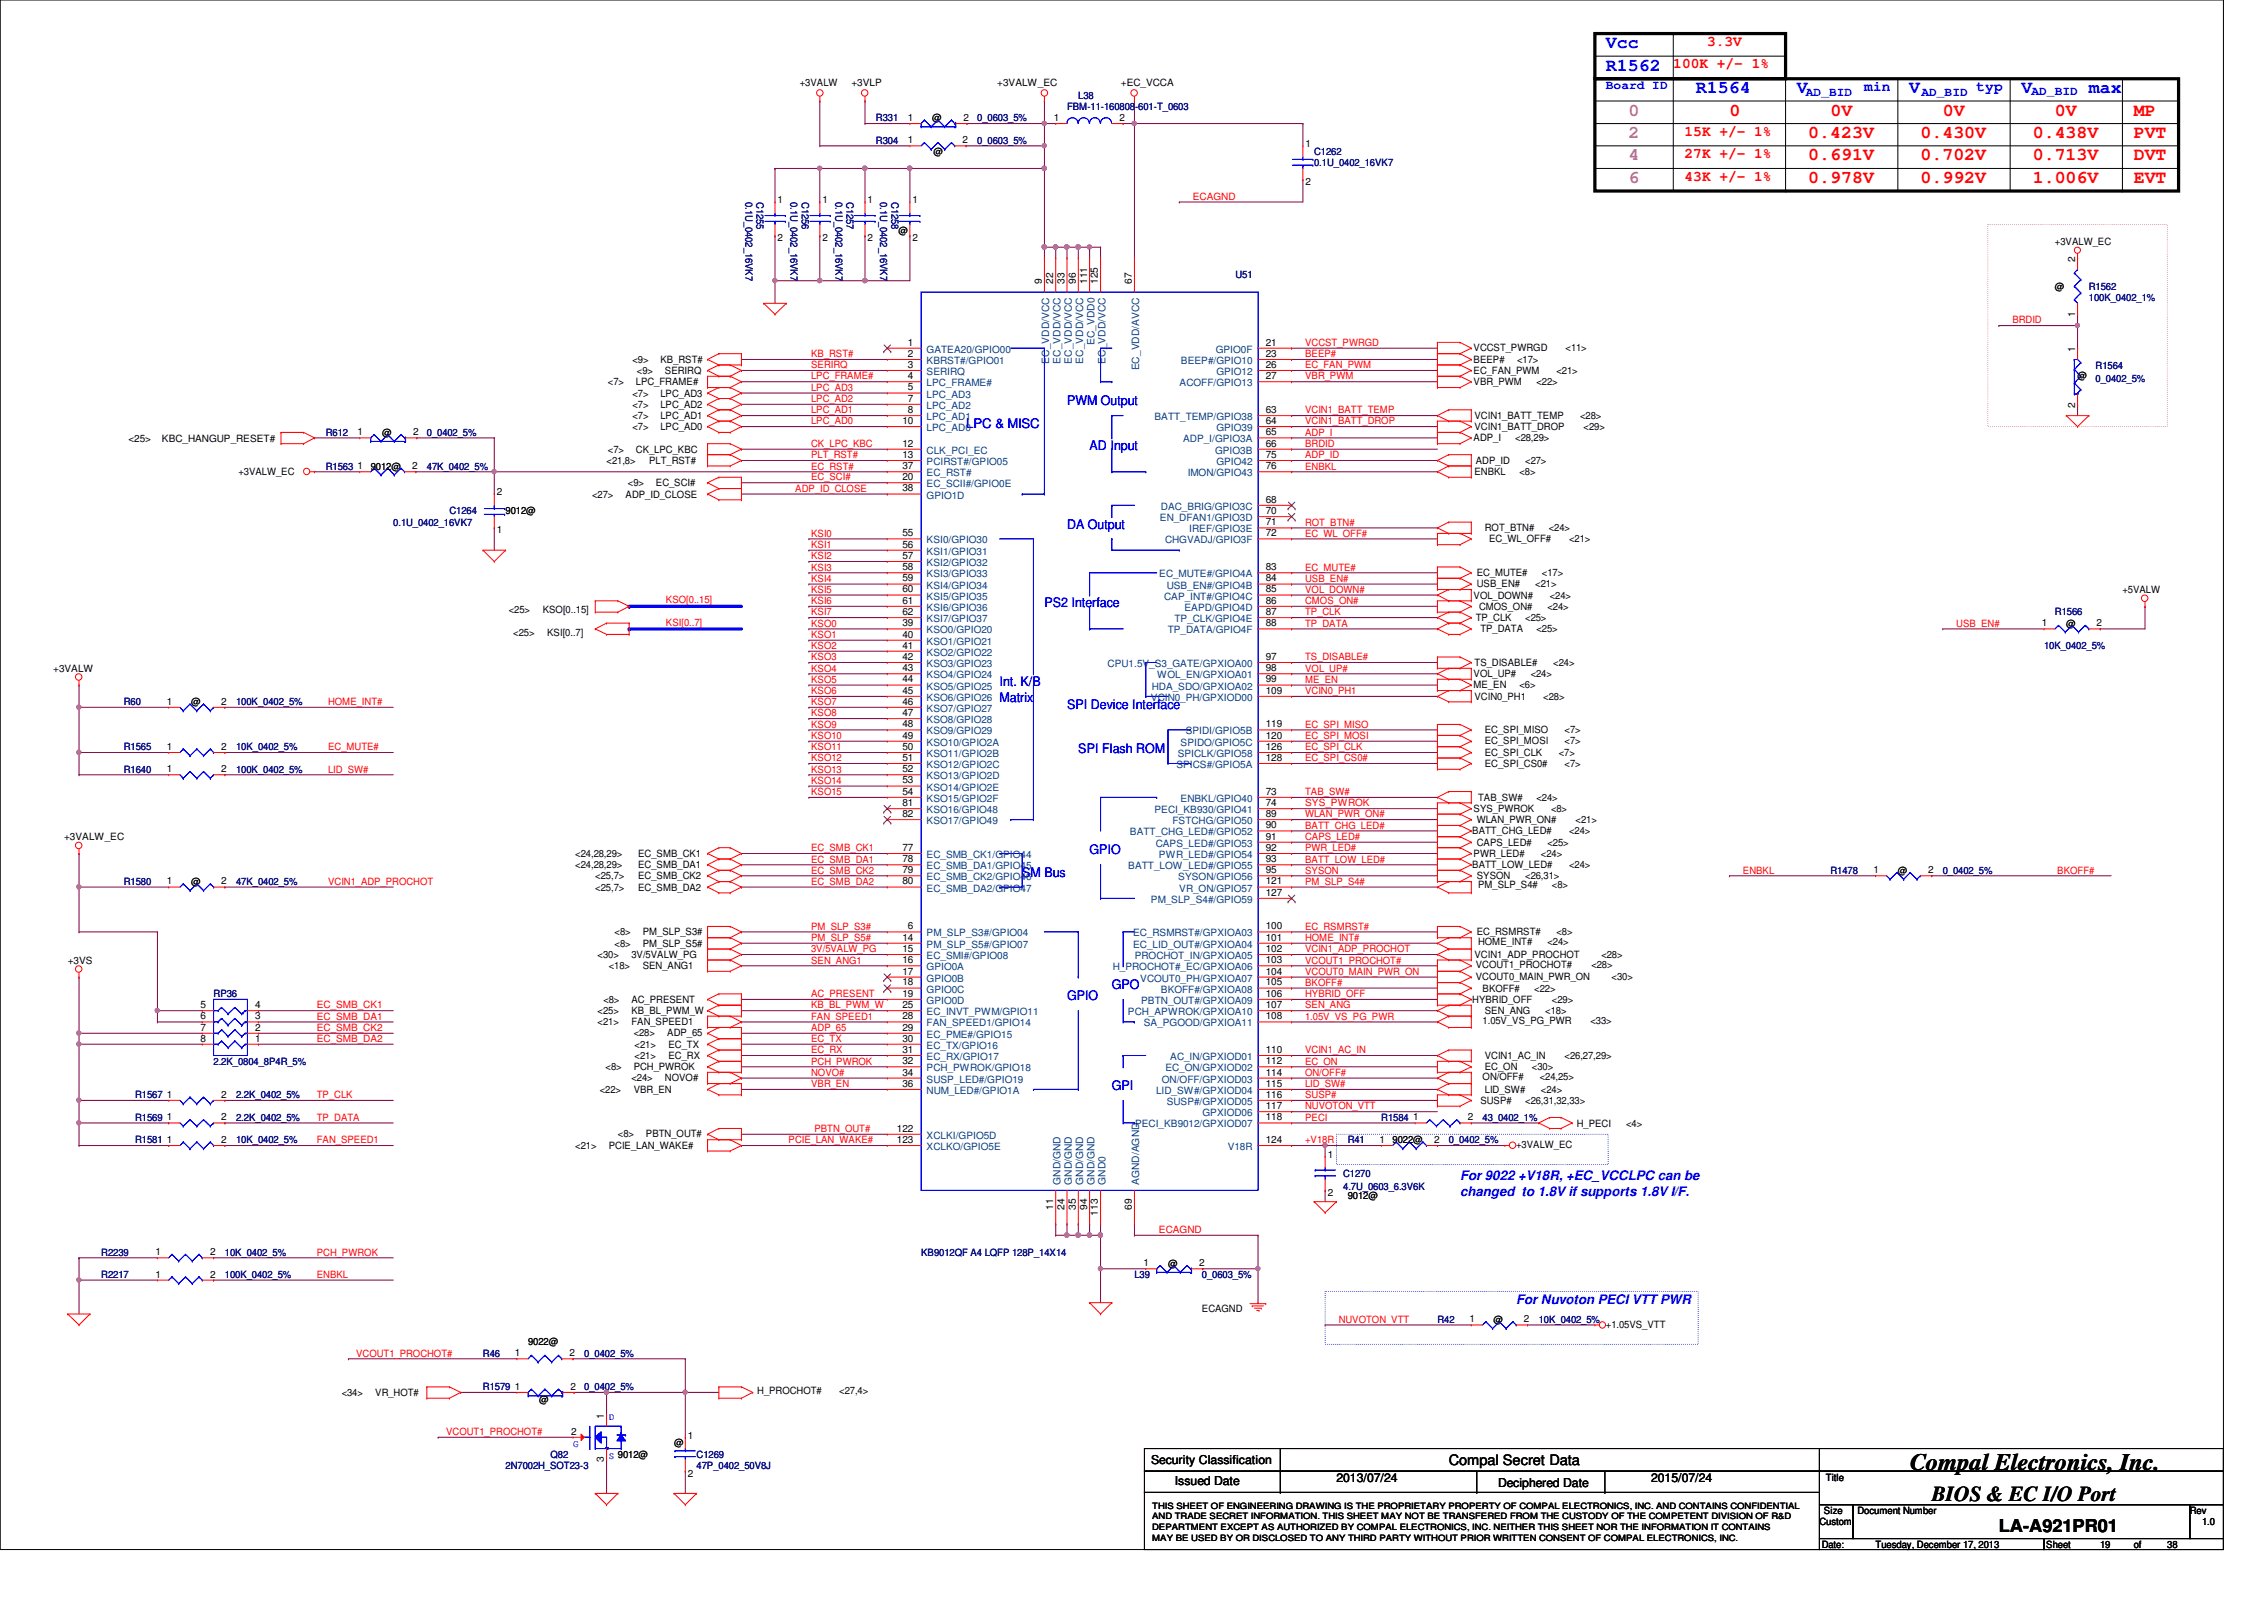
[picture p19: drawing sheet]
<svg xmlns="http://www.w3.org/2000/svg" width="297mm" height="210mm" viewBox="0 0 297 210" stroke-linecap="round" stroke-linejoin="round" font-family="sans-serif">
<defs><g id="words">
<text font-size="3.1" x="250.6" y="192.8">Compal Electronics, Inc.</text>
<text font-size="2.8" x="253.4" y="197">BIOS &amp; EC I/O Port</text>
<g font-size="2.3" fill="#00f">
<text x="210.7" y="6.3">Vcc</text>
<text x="210.7" y="9.3">R1562</text>
<text x="222.5" y="12.2">R1564</text>
<text x="235.8" y="12.2">V</text>
<text x="250.5" y="12.2">V</text>
<text x="265.2" y="12.2">V</text>
<text x="274.1" y="12.2">max</text>
</g>
<g font-size="2.3" fill="#f0f">
<text x="213.7" y="15.2">0</text>
<text x="213.7" y="21">4</text>
<text x="213.7" y="18.1">2</text>
<text x="213.7" y="24">6</text>
</g>
<g font-size="2.3" fill="#f00">
<text x="226.9" y="15.2">0</text>
<text x="240.2" y="15.2">0V</text>
<text x="254.9" y="15.2">0V</text>
<text x="269.6" y="15.2">0V</text>
<text x="279.9" y="15.2">MP</text>
<text x="237.2" y="21">0.691V</text>
<text x="237.2" y="18.1">0.423V</text>
<text x="252" y="18.1">0.430V</text>
<text x="252" y="21">0.702V</text>
<text x="266.7" y="21">0.713V</text>
<text x="266.7" y="18.1">0.438V</text>
<text x="279.9" y="21">DVT</text>
<text x="279.9" y="18.1">PVT</text>
<text x="237.2" y="24">0.978V</text>
<text x="252" y="24">0.992V</text>
<text x="266.7" y="24">1.006V</text>
<text x="279.9" y="24">EVT</text>
</g>
<text font-size="2.3" x="262.3" y="201">LA-A921PR01</text>
<g font-size="1.9" fill="#f00">
<text x="219.5" y="9">100K +/- 1%</text>
<text x="224" y="6">3.3V</text>
<text x="221" y="17.8">15K +/- 1%</text>
<text x="221" y="23.7">43K +/- 1%</text>
<text x="221" y="20.7">27K +/- 1%</text>
</g>
<g font-size="1.9" fill="#00f">
<text x="244.6" y="11.9">min</text>
<text x="259.3" y="11.9">typ</text>
</g>
<text font-size="1.9" x="190.1" y="192.2">Compal Secret Data</text>
<g font-size="1.7" fill="#00f">
<text x="140" y="53.2">PWM Output</text>
<text x="126.7" y="56.1">LPC &amp; MISC</text>
<text x="143" y="59.1">AD Input</text>
<text x="140" y="69.4">DA Output</text>
<text x="137" y="79.7">PS2 Interface</text>
<text x="131.1" y="90">Int. K/B</text>
<text x="131.1" y="92">Matrix</text>
<text x="140" y="93">SPI Device Interface</text>
<text x="141.5" y="98.8">SPI Flash ROM</text>
<text x="143" y="112.1">GPIO</text>
<text x="134.1" y="115.1">SM Bus</text>
<text x="140" y="131.2">GPIO</text>
<text x="145.9" y="129.8">GPO</text>
<text x="145.9" y="143">GPI</text>
<text x="191.6" y="154.8">For 9022 +V18R, +EC_VCCLPC can be</text>
<text x="191.6" y="156.8">changed to 1.8V if supports 1.8V I/F.</text>
<text x="198.9" y="171">For Nuvoton PECI VTT PWR</text>
</g>
<g font-size="1.6" fill="#00f">
<text x="210.7" y="11.7">Board ID</text>
<text x="236.9" y="12.5">AD_BID</text>
<text x="252.1" y="12.5">AD_BID</text>
<text x="266.5" y="12.4">AD_BID</text>
</g>
<g font-size="1.6">
<text x="151" y="192.1">Security Classification</text>
<text x="154.1" y="194.9">Issued Date</text>
<text x="175.3" y="194.4">2013/07/24</text>
<text x="196.6" y="195">Deciphered Date</text>
<text x="216.6" y="194.4">2015/07/24</text>
</g>
<g font-size="1.3">
<text x="104.9" y="11.2">+3VALW</text>
<text x="111.7" y="11.2">+3VLP</text>
<text x="130.8" y="11.2">+3VALW_EC</text>
<text x="147.1" y="11.2">+EC_VCCA</text>
<text x="119.1" y="15.9">1</text>
<text x="122.3" y="15.9">@</text>
<text x="126.4" y="15.9">2</text>
<text x="138.3" y="15.9">1</text>
<text x="146.9" y="15.9">2</text>
<text x="119.1" y="18.8">1</text>
<text x="122.5" y="20.3">@</text>
<text x="126.3" y="18.8">2</text>
<text x="171.3" y="19.3">1</text>
<text x="102" y="26.7">1</text>
<text x="107.9" y="26.7">1</text>
<text x="113.8" y="26.7">1</text>
<text x="119.7" y="26.7">1</text>
<text x="171.3" y="24.3">2</text>
<text x="102" y="31.7">2</text>
<text x="107.9" y="31.7">2</text>
<text x="113.8" y="31.7">2</text>
<text x="117.9" y="30.6">@</text>
<text x="119.7" y="31.7">2</text>
<text x="269.6" y="32.1">+3VALW_EC</text>
<text x="272.2" y="34.3" transform="rotate(-90 272.2 34.3)">2</text>
<text x="136.7" y="37.3" transform="rotate(-90 136.7 37.3)">9</text>
<text x="138.2" y="37.3" transform="rotate(-90 138.2 37.3)">22</text>
<text x="139.7" y="37.3" transform="rotate(-90 139.7 37.3)">33</text>
<text x="141.1" y="37.3" transform="rotate(-90 141.1 37.3)">96</text>
<text x="142.6" y="37.3" transform="rotate(-90 142.6 37.3)">111</text>
<text x="144.1" y="37.3" transform="rotate(-90 144.1 37.3)">125</text>
<text x="148.5" y="37.3" transform="rotate(-90 148.5 37.3)">67</text>
<text x="269.6" y="38">@</text>
<text x="272.2" y="41.6" transform="rotate(-90 272.2 41.6)">1</text>
<text x="83" y="47.6">&lt;9&gt;</text>
<text x="86.7" y="47.6">KB_RST#</text>
<text x="119.1" y="45.3">1</text>
<text x="119.1" y="46.8">2</text>
<text x="166.1" y="45.3">21</text>
<text x="166.1" y="46.8">23</text>
<text x="193.3" y="47.6">BEEP#</text>
<text x="193.3" y="46.1">VCCST_PWRGD</text>
<text x="199" y="47.6">&lt;17&gt;</text>
<text x="205.4" y="46.1">&lt;11&gt;</text>
<text x="272.2" y="46.1" transform="rotate(-90 272.2 46.1)">1</text>
<text x="79.8" y="50.5">&lt;7&gt;</text>
<text x="83" y="53.5">&lt;7&gt;</text>
<text x="83" y="52">&lt;7&gt;</text>
<text x="83.4" y="50.5">LPC_FRAME#</text>
<text x="83.6" y="49.1">&lt;9&gt;</text>
<text x="86.7" y="53.5">LPC_AD2</text>
<text x="86.7" y="52">LPC_AD3</text>
<text x="87.2" y="49.1">SERIRQ</text>
<text x="119.1" y="48.3">3</text>
<text x="119.1" y="49.7">4</text>
<text x="119.1" y="51.2">5</text>
<text x="119.1" y="52.7">7</text>
<text x="166.1" y="48.3">26</text>
<text x="166.1" y="49.7">27</text>
<text x="193.3" y="49.1">EC_FAN_PWM</text>
<text x="193.3" y="50.5">VBR_PWM</text>
<text x="201.6" y="50.5">&lt;22&gt;</text>
<text x="204.2" y="49.1">&lt;21&gt;</text>
<text x="272.2" y="53.5" transform="rotate(-90 272.2 53.5)">2</text>
<text x="272.6" y="49.8">@</text>
<text x="16.8" y="58">&lt;25&gt;</text>
<text x="21.2" y="58">KBC_HANGUP_RESET#</text>
<text x="46.9" y="57.1">1</text>
<text x="50.1" y="57.1">@</text>
<text x="54.2" y="57.1">2</text>
<text x="79.8" y="59.4">&lt;7&gt;</text>
<text x="83" y="54.9">&lt;7&gt;</text>
<text x="83" y="56.4">&lt;7&gt;</text>
<text x="83.4" y="59.4">CK_LPC_KBC</text>
<text x="86.7" y="54.9">LPC_AD1</text>
<text x="86.7" y="56.4">LPC_AD0</text>
<text x="118.4" y="55.6">10</text>
<text x="118.4" y="58.6">12</text>
<text x="119.1" y="54.2">8</text>
<text x="166.1" y="54.2">63</text>
<text x="166.1" y="55.6">64</text>
<text x="166.1" y="57.1">65</text>
<text x="166.1" y="58.6">66</text>
<text x="193.3" y="57.9">ADP_I</text>
<text x="193.5" y="54.9">VCIN1_BATT_TEMP</text>
<text x="193.5" y="56.4">VCIN1_BATT_DROP</text>
<text x="198.8" y="57.9">&lt;28,29&gt;</text>
<text x="207.3" y="54.9">&lt;28&gt;</text>
<text x="207.8" y="56.4">&lt;29&gt;</text>
<text x="31.3" y="62.3">+3VALW_EC</text>
<text x="46.9" y="61.6">1</text>
<text x="48.6" y="61.6">9012@</text>
<text x="54.1" y="61.6">2</text>
<text x="65.2" y="65">2</text>
<text x="77.7" y="65.3">&lt;27&gt;</text>
<text x="79.6" y="60.8">&lt;21,8&gt;</text>
<text x="82.1" y="65.3">ADP_ID_CLOSE</text>
<text x="82.4" y="63.8">&lt;9&gt;</text>
<text x="85.2" y="60.8">PLT_RST#</text>
<text x="86.1" y="63.8">EC_SCI#</text>
<text x="118.4" y="60.1">13</text>
<text x="118.4" y="63">20</text>
<text x="118.4" y="61.6">37</text>
<text x="118.4" y="64.5">38</text>
<text x="166.1" y="66">68</text>
<text x="166.1" y="60.1">75</text>
<text x="166.1" y="61.6">76</text>
<text x="193.5" y="62.3">ENBKL</text>
<text x="193.6" y="60.8">ADP_ID</text>
<text x="199.3" y="62.3">&lt;8&gt;</text>
<text x="200.1" y="60.8">&lt;27&gt;</text>
<text x="65.2" y="70">1</text>
<text x="66.3" y="67.5">9012@</text>
<text x="118.4" y="70.4">55</text>
<text x="118.4" y="71.8">56</text>
<text x="166.1" y="67.4">70</text>
<text x="166.1" y="68.9">71</text>
<text x="166.1" y="70.4">72</text>
<text x="194.8" y="69.7">ROT_BTN#</text>
<text x="195.4" y="71.2">EC_WL_OFF#</text>
<text x="203.2" y="69.7">&lt;24&gt;</text>
<text x="205.9" y="71.2">&lt;21&gt;</text>
<text x="118.4" y="73.3">57</text>
<text x="118.4" y="74.8">58</text>
<text x="118.4" y="76.3">59</text>
<text x="118.4" y="77.7">60</text>
<text x="166.1" y="74.8">83</text>
<text x="166.1" y="76.3">84</text>
<text x="166.1" y="77.7">85</text>
<text x="193.8" y="75.6">EC_MUTE#</text>
<text x="193.8" y="77">USB_EN#</text>
<text x="201.4" y="77">&lt;21&gt;</text>
<text x="202.3" y="75.6">&lt;17&gt;</text>
<text x="278.5" y="77.8">+5VALW</text>
<text x="66.8" y="80.4">&lt;25&gt;</text>
<text x="67.3" y="83.4">&lt;25&gt;</text>
<text x="71.2" y="80.4">KSO[0..15]</text>
<text x="71.8" y="83.4">KSI[0..7]</text>
<text x="118.4" y="82.2">39</text>
<text x="118.4" y="83.7">40</text>
<text x="118.4" y="79.2">61</text>
<text x="118.4" y="80.7">62</text>
<text x="166.1" y="79.2">86</text>
<text x="166.1" y="80.7">87</text>
<text x="166.1" y="82.2">88</text>
<text x="193.3" y="78.5">VOL_DOWN#</text>
<text x="193.6" y="81.5">TP_CLK</text>
<text x="194.1" y="80">CMOS_ON#</text>
<text x="194.2" y="82.9">TP_DATA</text>
<text x="200.1" y="81.5">&lt;25&gt;</text>
<text x="201.6" y="82.9">&lt;25&gt;</text>
<text x="203" y="80">&lt;24&gt;</text>
<text x="203.3" y="78.5">&lt;24&gt;</text>
<text x="267.9" y="82.2">1</text>
<text x="271.1" y="82.2">@</text>
<text x="275.1" y="82.2">2</text>
<text x="7" y="88.1">+3VALW</text>
<text x="118.4" y="85.1">41</text>
<text x="118.4" y="86.6">42</text>
<text x="118.4" y="88.1">43</text>
<text x="118.4" y="89.5">44</text>
<text x="166.1" y="86.6">97</text>
<text x="166.1" y="88.1">98</text>
<text x="166.1" y="89.5">99</text>
<text x="193.3" y="88.9">VOL_UP#</text>
<text x="193.5" y="87.4">TS_DISABLE#</text>
<text x="200.8" y="88.9">&lt;24&gt;</text>
<text x="203.8" y="87.4">&lt;24&gt;</text>
<text x="21.9" y="92.5">1</text>
<text x="25.1" y="92.5">@</text>
<text x="29" y="92.5">2</text>
<text x="118.4" y="91">45</text>
<text x="118.4" y="92.5">46</text>
<text x="118.4" y="93.9">47</text>
<text x="118.4" y="95.4">48</text>
<text x="166.1" y="91">109</text>
<text x="166.1" y="95.4">119</text>
<text x="193.3" y="90.3">ME_EN</text>
<text x="193.5" y="91.8">VCIN0_PH1</text>
<text x="199.3" y="90.3">&lt;6&gt;</text>
<text x="202.5" y="91.8">&lt;28&gt;</text>
<text x="21.9" y="101.3">1</text>
<text x="21.9" y="98.4">1</text>
<text x="29" y="101.3">2</text>
<text x="29" y="98.4">2</text>
<text x="118.4" y="96.9">49</text>
<text x="118.4" y="98.4">50</text>
<text x="118.4" y="99.8">51</text>
<text x="118.4" y="101.3">52</text>
<text x="166.1" y="96.9">120</text>
<text x="166.1" y="98.4">126</text>
<text x="166.1" y="99.8">128</text>
<text x="194.8" y="96.2">EC_SPI_MISO</text>
<text x="194.8" y="97.7">EC_SPI_MOSI</text>
<text x="194.8" y="100.6">EC_SPI_CS0#</text>
<text x="194.8" y="99.1">EC_SPI_CLK</text>
<text x="204.5" y="99.1">&lt;7&gt;</text>
<text x="205.3" y="97.7">&lt;7&gt;</text>
<text x="205.3" y="96.2">&lt;7&gt;</text>
<text x="205.3" y="100.6">&lt;7&gt;</text>
<text x="118.4" y="102.8">53</text>
<text x="118.4" y="104.3">54</text>
<text x="118.4" y="105.7">81</text>
<text x="118.4" y="107.2">82</text>
<text x="166.1" y="104.3">73</text>
<text x="166.1" y="105.7">74</text>
<text x="166.1" y="107.2">89</text>
<text x="193.3" y="106.5">SYS_PWROK</text>
<text x="193.8" y="108">WLAN_PWR_ON#</text>
<text x="193.9" y="105">TAB_SW#</text>
<text x="201.6" y="105">&lt;24&gt;</text>
<text x="203.5" y="106.5">&lt;8&gt;</text>
<text x="206.7" y="108">&lt;21&gt;</text>
<text x="8.4" y="110.2">+3VALW_EC</text>
<text x="75.5" y="112.4">&lt;24,28,29&gt;</text>
<text x="75.5" y="113.9">&lt;24,28,29&gt;</text>
<text x="83.7" y="112.4">EC_SMB_CK1</text>
<text x="83.7" y="113.9">EC_SMB_DA1</text>
<text x="118.4" y="111.6">77</text>
<text x="118.4" y="113.1">78</text>
<text x="166.1" y="108.7">90</text>
<text x="166.1" y="110.2">91</text>
<text x="166.1" y="111.6">92</text>
<text x="166.1" y="113.1">93</text>
<text x="193.2" y="109.5">BATT_CHG_LED#</text>
<text x="193.2" y="113.9">BATT_LOW_LED#</text>
<text x="193.3" y="112.4">PWR_LED#</text>
<text x="193.8" y="111">CAPS_LED#</text>
<text x="202.2" y="112.4">&lt;24&gt;</text>
<text x="203" y="111">&lt;25&gt;</text>
<text x="205.9" y="109.5">&lt;24&gt;</text>
<text x="205.9" y="113.9">&lt;24&gt;</text>
<text x="21.9" y="116">1</text>
<text x="25.1" y="116.1">@</text>
<text x="29" y="116">2</text>
<text x="78.1" y="116.8">&lt;25,7&gt;</text>
<text x="78.1" y="115.4">&lt;25,7&gt;</text>
<text x="83.7" y="116.8">EC_SMB_DA2</text>
<text x="83.7" y="115.4">EC_SMB_CK2</text>
<text x="118.4" y="114.6">79</text>
<text x="118.4" y="116">80</text>
<text x="166.1" y="114.6">95</text>
<text x="166.1" y="116">121</text>
<text x="166.1" y="117.5">127</text>
<text x="193.8" y="115.4">SYSON</text>
<text x="193.9" y="116.5">PM_SLP_S4#</text>
<text x="200.1" y="115.4">&lt;26,31&gt;</text>
<text x="203.6" y="116.5">&lt;8&gt;</text>
<text x="245.8" y="114.6">1</text>
<text x="249" y="114.6">@</text>
<text x="253" y="114.6">2</text>
<text x="78.4" y="125.7">&lt;30&gt;</text>
<text x="80.6" y="122.7">&lt;8&gt;</text>
<text x="80.6" y="124.2">&lt;8&gt;</text>
<text x="82.8" y="125.7">3V/5VALW_PG</text>
<text x="84.3" y="122.7">PM_SLP_S3#</text>
<text x="84.3" y="124.2">PM_SLP_S5#</text>
<text x="118.4" y="123.4">14</text>
<text x="118.4" y="124.9">15</text>
<text x="119.1" y="121.9">6</text>
<text x="166.1" y="121.9">100</text>
<text x="166.1" y="123.4">101</text>
<text x="166.1" y="124.9">102</text>
<text x="193.5" y="125.7">VCIN1_ADP_PROCHOT</text>
<text x="193.8" y="122.7">EC_RSMRST#</text>
<text x="193.9" y="123.9">HOME_INT#</text>
<text x="203" y="123.9">&lt;24&gt;</text>
<text x="204.2" y="122.7">&lt;8&gt;</text>
<text x="210.1" y="125.7">&lt;28&gt;</text>
<text x="8.9" y="126.4">+3VS</text>
<text x="79.2" y="131.6">&lt;8&gt;</text>
<text x="79.9" y="127.1">&lt;18&gt;</text>
<text x="82.8" y="131.6">AC_PRESENT</text>
<text x="84.3" y="127.1">SEN_ANG1</text>
<text x="118.4" y="126.4">16</text>
<text x="118.4" y="127.8">17</text>
<text x="118.4" y="129.3">18</text>
<text x="118.4" y="130.8">19</text>
<text x="166.1" y="126.4">103</text>
<text x="166.1" y="127.8">104</text>
<text x="166.1" y="129.3">105</text>
<text x="166.1" y="130.8">106</text>
<text x="193.2" y="131.6">HYBRID_OFF</text>
<text x="193.6" y="128.6">VCOUT0_MAIN_PWR_ON</text>
<text x="193.6" y="127">VCOUT1_PROCHOT#</text>
<text x="194.5" y="130.1">BKOFF#</text>
<text x="201.3" y="130.1">&lt;22&gt;</text>
<text x="203.6" y="131.6">&lt;29&gt;</text>
<text x="208.8" y="127">&lt;28&gt;</text>
<text x="211.5" y="128.6">&lt;30&gt;</text>
<text x="26.3" y="136.7">8</text>
<text x="26.3" y="135.2">7</text>
<text x="26.3" y="133.7">6</text>
<text x="26.3" y="132.2">5</text>
<text x="33.5" y="136.7">1</text>
<text x="33.5" y="135.2">2</text>
<text x="33.5" y="133.7">3</text>
<text x="33.5" y="132.2">4</text>
<text x="78.4" y="134.5">&lt;21&gt;</text>
<text x="78.4" y="133.1">&lt;25&gt;</text>
<text x="82.8" y="134.5">FAN_SPEED1</text>
<text x="82.8" y="133.1">KB_BL_PWM_W</text>
<text x="83.1" y="136">&lt;28&gt;</text>
<text x="83.3" y="137.5">&lt;21&gt;</text>
<text x="87.5" y="136">ADP_65</text>
<text x="87.7" y="137.5">EC_TX</text>
<text x="118.4" y="132.2">25</text>
<text x="118.4" y="133.7">28</text>
<text x="118.4" y="135.2">29</text>
<text x="118.4" y="136.7">30</text>
<text x="166.1" y="132.2">107</text>
<text x="166.1" y="133.7">108</text>
<text x="194.5" y="134.4">1.05V_VS_PG_PWR</text>
<text x="194.8" y="133.1">SEN_ANG</text>
<text x="202.7" y="133.1">&lt;18&gt;</text>
<text x="208.7" y="134.4">&lt;33&gt;</text>
<text x="78.7" y="143.3">&lt;22&gt;</text>
<text x="79.5" y="140.4">&lt;8&gt;</text>
<text x="82.8" y="141.9">&lt;24&gt;</text>
<text x="83.1" y="140.4">PCH_PWROK</text>
<text x="83.1" y="143.3">VBR_EN</text>
<text x="83.3" y="138.9">&lt;21&gt;</text>
<text x="87.2" y="141.9">NOVO#</text>
<text x="87.7" y="138.9">EC_RX</text>
<text x="118.4" y="138.1">31</text>
<text x="118.4" y="139.6">32</text>
<text x="118.4" y="141.1">34</text>
<text x="118.4" y="142.6">36</text>
<text x="166.1" y="138.1">110</text>
<text x="166.1" y="139.6">112</text>
<text x="166.1" y="141.1">114</text>
<text x="166.1" y="142.6">115</text>
<text x="194.5" y="141.7">ON/OFF#</text>
<text x="194.8" y="138.9">VCIN1_AC_IN</text>
<text x="194.8" y="140.4">EC_ON</text>
<text x="194.8" y="143.3">LID_SW#</text>
<text x="201" y="140.4">&lt;30&gt;</text>
<text x="202" y="141.7">&lt;24,25&gt;</text>
<text x="202.2" y="143.3">&lt;24&gt;</text>
<text x="205.3" y="138.9">&lt;26,27,29&gt;</text>
<text x="21.9" y="147">1</text>
<text x="21.9" y="144">1</text>
<text x="21.9" y="149.9">1</text>
<text x="29" y="147">2</text>
<text x="29" y="144">2</text>
<text x="29" y="149.9">2</text>
<text x="81.1" y="149.2">&lt;8&gt;</text>
<text x="84.7" y="149.2">PBTN_OUT#</text>
<text x="117.7" y="148.5">122</text>
<text x="117.7" y="149.9">123</text>
<text x="166.1" y="144">116</text>
<text x="166.1" y="145.5">117</text>
<text x="166.1" y="147">118</text>
<text x="166.1" y="149.9">124</text>
<text x="181" y="149.9">1</text>
<text x="182.7" y="150">9022@</text>
<text x="185.4" y="147">1</text>
<text x="188.2" y="149.9">2</text>
<text x="192.6" y="147">2</text>
<text x="194.2" y="144.8">SUSP#</text>
<text x="200.1" y="144.8">&lt;26,31,32,33&gt;</text>
<text x="206.9" y="147.8">H_PECI</text>
<text x="213.4" y="147.8">&lt;4&gt;</text>
<text x="75.5" y="150.7">&lt;21&gt;</text>
<text x="79.9" y="150.7">PCIE_LAN_WAKE#</text>
<text x="174.2" y="151.9">1</text>
<text x="198.9" y="150.6">+3VALW_EC</text>
<text x="138.2" y="158.7" transform="rotate(-90 138.2 158.7)">11</text>
<text x="139.7" y="158.7" transform="rotate(-90 139.7 158.7)">24</text>
<text x="141.1" y="158.7" transform="rotate(-90 141.1 158.7)">35</text>
<text x="142.6" y="158.7" transform="rotate(-90 142.6 158.7)">94</text>
<text x="144.1" y="159.5" transform="rotate(-90 144.1 159.5)">113</text>
<text x="148.5" y="158.7" transform="rotate(-90 148.5 158.7)">69</text>
<text x="174.2" y="156.9">2</text>
<text x="176.8" y="157.4">9012@</text>
<text x="20.4" y="167.6">1</text>
<text x="20.4" y="164.7">1</text>
<text x="27.6" y="167.6">2</text>
<text x="27.6" y="164.7">2</text>
<text x="150" y="166.1">1</text>
<text x="153.2" y="166.2">@</text>
<text x="157.3" y="166.1">2</text>
<text x="157.7" y="172.1">ECAGND</text>
<text x="192.8" y="173.5">1</text>
<text x="196" y="173.6">@</text>
<text x="199.9" y="173.5">2</text>
<text x="67.6" y="177.9">1</text>
<text x="69.3" y="176.5">9022@</text>
<text x="74.7" y="177.9">2</text>
<text x="210.7" y="174.2">+1.05VS_VTT</text>
<text x="44.8" y="183.1">&lt;34&gt;</text>
<text x="49.2" y="183.1">VR_HOT#</text>
<text x="67.6" y="182.3">1</text>
<text x="70.7" y="184">@</text>
<text x="74.8" y="182.3">2</text>
<text x="99.4" y="182.8">H_PROCHOT#</text>
<text x="110.1" y="182.8">&lt;27,4&gt;</text>
<text x="74.9" y="188.2">2</text>
<text x="79.2" y="191.8" transform="rotate(-90 79.2 191.8)">3</text>
<text x="79.2" y="186.1" transform="rotate(-90 79.2 186.1)">1</text>
<text x="88.4" y="189.7">@</text>
<text x="90.3" y="188.7">1</text>
<text x="90.3" y="193.7">2</text>
<text x="239.6" y="194.3">Title</text>
<text x="238.7" y="200.1">Custom</text>
<text x="239" y="203">Date:</text>
<text x="239.3" y="198.6">Size</text>
<text x="243.7" y="198.6">Document Number</text>
<text x="246.1" y="203">Tuesday, December 17, 2013</text>
<text x="268.5" y="203">Sheet</text>
<text x="275.5" y="203">19</text>
<text x="279.9" y="203">of</text>
<text x="284.3" y="203">38</text>
<text x="287.3" y="198.6">Rev</text>
<text x="288.9" y="200.1">1.0</text>
</g>
<g font-size="1.3" fill="#000080">
<text x="114.9" y="15.9">R331</text>
<text x="128.2" y="15.9">0_0603_5%</text>
<text x="140" y="14.4">FBM-11-160808-601-T_0603</text>
<text x="141.5" y="13">L38</text>
<text x="114.9" y="18.9">R304</text>
<text x="128.2" y="18.9">0_0603_5%</text>
<text x="172.4" y="20.3">C1262</text>
<text x="172.4" y="21.8">0.1U_0402_16VK7</text>
<text x="97.8" y="26.5" transform="rotate(90 97.8 26.5)">0.1U_0402_16VK7</text>
<text x="99.3" y="26.5" transform="rotate(90 99.3 26.5)">C1255</text>
<text x="103.7" y="26.5" transform="rotate(90 103.7 26.5)">0.1U_0402_16VK7</text>
<text x="105.2" y="26.5" transform="rotate(90 105.2 26.5)">C1256</text>
<text x="109.6" y="26.5" transform="rotate(90 109.6 26.5)">0.1U_0402_16VK7</text>
<text x="111.1" y="26.5" transform="rotate(90 111.1 26.5)">C1257</text>
<text x="115.5" y="26.5" transform="rotate(90 115.5 26.5)">0.1U_0402_16VK7</text>
<text x="117" y="26.5" transform="rotate(90 117 26.5)">C1258</text>
<text x="162.1" y="36.5">U51</text>
<text x="274.1" y="38">R1562</text>
<text x="274.1" y="39.5">100K_0402_1%</text>
<text x="275" y="48.3">R1564</text>
<text x="275" y="50.1">0_0402_5%</text>
<text x="42.8" y="57.1">R612</text>
<text x="56" y="57.1">0_0402_5%</text>
<text x="42.8" y="61.6">R1563</text>
<text x="56" y="61.6">47K_0402_5%</text>
<text x="51.6" y="69">0.1U_0402_16VK7</text>
<text x="59" y="67.5">C1264</text>
<text x="269.6" y="80.7">R1566</text>
<text x="268.2" y="85.2">10K_0402_5%</text>
<text x="16.3" y="92.5">R60</text>
<text x="31" y="92.5">100K_0402_5%</text>
<text x="16.3" y="101.3">R1640</text>
<text x="16.3" y="98.4">R1565</text>
<text x="31" y="101.3">100K_0402_5%</text>
<text x="31" y="98.4">10K_0402_5%</text>
<text x="16.3" y="116.1">R1580</text>
<text x="31" y="116.1">47K_0402_5%</text>
<text x="240.2" y="114.6">R1478</text>
<text x="254.9" y="114.6">0_0402_5%</text>
<text x="28" y="130.8">RP36</text>
<text x="28" y="139.7">2.2K_0804_8P4R_5%</text>
<text x="17.7" y="147">R1569</text>
<text x="17.7" y="144.1">R1567</text>
<text x="17.7" y="150">R1581</text>
<text x="31" y="147">2.2K_0402_5%</text>
<text x="31" y="144.1">2.2K_0402_5%</text>
<text x="31" y="150">10K_0402_5%</text>
<text x="176.8" y="150">R41</text>
<text x="181.2" y="147">R1584</text>
<text x="190.1" y="150">0_0402_5%</text>
<text x="194.5" y="147">43_0402_1%</text>
<text x="176.2" y="154.4">C1270</text>
<text x="176.2" y="156.2">4.7U_0603_6.3V6K</text>
<text x="13.3" y="167.6">R2217</text>
<text x="13.3" y="164.7">R2239</text>
<text x="29.5" y="167.6">100K_0402_5%</text>
<text x="29.5" y="164.7">10K_0402_5%</text>
<text x="120.9" y="164.7">KB9012QF A4 LQFP 128P_14X14</text>
<text x="148.8" y="167.6">L39</text>
<text x="157.7" y="167.6">0_0603_5%</text>
<text x="188.6" y="173.6">R42</text>
<text x="201.9" y="173.6">10K_0402_5%</text>
<text x="63.4" y="178">R46</text>
<text x="76.7" y="178">0_0402_5%</text>
<text x="63.4" y="182.4">R1579</text>
<text x="76.7" y="182.4">0_0402_5%</text>
<text x="72.2" y="191.2">Q82</text>
<text x="91.4" y="191.2">C1269</text>
<text x="66.3" y="192.7">2N7002H_SOT23-3</text>
<text x="91.4" y="192.7">47P_0402_50V8J</text>
</g>
<g font-size="1.3" fill="#f00">
<text x="156.5" y="26.2">ECAGND</text>
<text x="106.4" y="46.9">KB_RST#</text>
<text x="171.2" y="46.9">BEEP#</text>
<text x="171.2" y="45.4">VCCST_PWRGD</text>
<text x="264" y="42.4">BRDID</text>
<text x="106.4" y="49.8">LPC_FRAME#</text>
<text x="106.4" y="51.3">LPC_AD3</text>
<text x="106.4" y="48.3">SERIRQ</text>
<text x="106.4" y="52.7">LPC_AD2</text>
<text x="171.2" y="48.3">EC_FAN_PWM</text>
<text x="171.2" y="49.8">VBR_PWM</text>
<text x="106.4" y="58.6">CK_LPC_KBC</text>
<text x="106.4" y="55.7">LPC_AD0</text>
<text x="106.4" y="54.2">LPC_AD1</text>
<text x="171.2" y="57.1">ADP_I</text>
<text x="171.2" y="54.2">VCIN1_BATT_TEMP</text>
<text x="171.2" y="55.7">VCIN1_BATT_DROP</text>
<text x="171.2" y="58.6">BRDID</text>
<text x="104.3" y="64.5">ADP_ID_CLOSE</text>
<text x="106.4" y="61.6">EC_RST#</text>
<text x="106.4" y="60.1">PLT_RST#</text>
<text x="106.4" y="63">EC_SCI#</text>
<text x="171.2" y="61.6">ENBKL</text>
<text x="171.2" y="60.1">ADP_ID</text>
<text x="106.4" y="70.4">KSI0</text>
<text x="106.4" y="71.9">KSI1</text>
<text x="171.2" y="69">ROT_BTN#</text>
<text x="171.2" y="70.4">EC_WL_OFF#</text>
<text x="106.4" y="73.4">KSI2</text>
<text x="106.4" y="77.8">KSI5</text>
<text x="106.4" y="76.3">KSI4</text>
<text x="106.4" y="74.8">KSI3</text>
<text x="171.2" y="74.8">EC_MUTE#</text>
<text x="171.2" y="76.3">USB_EN#</text>
<text x="171.2" y="77.8">VOL_DOWN#</text>
<text x="87.4" y="79.1">KSO[0..15]</text>
<text x="87.4" y="82.1">KSI[0..7]</text>
<text x="106.4" y="79.2">KSI6</text>
<text x="106.4" y="83.7">KSO1</text>
<text x="106.4" y="82.2">KSO0</text>
<text x="106.4" y="80.7">KSI7</text>
<text x="171.2" y="80.7">TP_CLK</text>
<text x="171.2" y="82.2">TP_DATA</text>
<text x="171.2" y="79.2">CMOS_ON#</text>
<text x="256.7" y="82.2">USB_EN#</text>
<text x="106.4" y="85.1">KSO2</text>
<text x="106.4" y="88.1">KSO4</text>
<text x="106.4" y="86.6">KSO3</text>
<text x="106.4" y="89.6">KSO5</text>
<text x="171.2" y="89.6">ME_EN</text>
<text x="171.2" y="86.6">TS_DISABLE#</text>
<text x="171.2" y="88.1">VOL_UP#</text>
<text x="43" y="92.5">HOME_INT#</text>
<text x="106.4" y="95.5">KSO9</text>
<text x="106.4" y="94">KSO8</text>
<text x="106.4" y="92.5">KSO7</text>
<text x="106.4" y="91.1">KSO6</text>
<text x="171.2" y="95.5">EC_SPI_MISO</text>
<text x="171.2" y="91.1">VCIN0_PH1</text>
<text x="43" y="101.3">LID_SW#</text>
<text x="43" y="98.4">EC_MUTE#</text>
<text x="106.4" y="96.9">KSO10</text>
<text x="106.4" y="101.3">KSO13</text>
<text x="106.4" y="99.9">KSO12</text>
<text x="106.4" y="98.4">KSO11</text>
<text x="171.2" y="96.9">EC_SPI_MOSI</text>
<text x="171.2" y="98.4">EC_SPI_CLK</text>
<text x="171.2" y="99.9">EC_SPI_CS0#</text>
<text x="106.4" y="102.8">KSO14</text>
<text x="106.4" y="104.3">KSO15</text>
<text x="171.2" y="104.3">TAB_SW#</text>
<text x="171.2" y="105.8">SYS_PWROK</text>
<text x="171.2" y="107.2">WLAN_PWR_ON#</text>
<text x="106.4" y="111.7">EC_SMB_CK1</text>
<text x="106.4" y="113.2">EC_SMB_DA1</text>
<text x="171.2" y="108.7">BATT_CHG_LED#</text>
<text x="171.2" y="113.2">BATT_LOW_LED#</text>
<text x="171.2" y="111.7">PWR_LED#</text>
<text x="171.2" y="110.2">CAPS_LED#</text>
<text x="43" y="116.1">VCIN1_ADP_PROCHOT</text>
<text x="106.4" y="116.1">EC_SMB_DA2</text>
<text x="106.4" y="114.6">EC_SMB_CK2</text>
<text x="171.2" y="114.6">SYSON</text>
<text x="171.2" y="116.1">PM_SLP_S4#</text>
<text x="228.7" y="114.6">ENBKL</text>
<text x="269.9" y="114.6">BKOFF#</text>
<text x="106.4" y="122">PM_SLP_S3#</text>
<text x="106.4" y="123.4">PM_SLP_S5#</text>
<text x="106.4" y="124.9">3V/5VALW_PG</text>
<text x="171.2" y="122">EC_RSMRST#</text>
<text x="171.2" y="124.9">VCIN1_ADP_PROCHOT</text>
<text x="171.2" y="123.4">HOME_INT#</text>
<text x="106.4" y="130.8">AC_PRESENT</text>
<text x="106.4" y="126.4">SEN_ANG1</text>
<text x="171.2" y="129.3">BKOFF#</text>
<text x="171.2" y="126.4">VCOUT1_PROCHOT#</text>
<text x="171.2" y="127.9">VCOUT0_MAIN_PWR_ON</text>
<text x="171.2" y="130.8">HYBRID_OFF</text>
<text x="41.6" y="136.7">EC_SMB_DA2</text>
<text x="41.6" y="135.3">EC_SMB_CK2</text>
<text x="41.6" y="133.8">EC_SMB_DA1</text>
<text x="41.6" y="132.3">EC_SMB_CK1</text>
<text x="106.4" y="136.7">EC_TX</text>
<text x="106.4" y="133.8">FAN_SPEED1</text>
<text x="106.4" y="135.3">ADP_65</text>
<text x="106.4" y="132.3">KB_BL_PWM_W</text>
<text x="171.2" y="133.8">1.05V_VS_PG_PWR</text>
<text x="171.2" y="132.3">SEN_ANG</text>
<text x="106.4" y="138.2">EC_RX</text>
<text x="106.4" y="139.7">PCH_PWROK</text>
<text x="106.4" y="141.1">NOVO#</text>
<text x="106.4" y="142.6">VBR_EN</text>
<text x="171.2" y="141.1">ON/OFF#</text>
<text x="171.2" y="138.2">VCIN1_AC_IN</text>
<text x="171.2" y="139.7">EC_ON</text>
<text x="171.2" y="142.6">LID_SW#</text>
<text x="41.6" y="144.1">TP_CLK</text>
<text x="41.6" y="147">TP_DATA</text>
<text x="41.6" y="150">FAN_SPEED1</text>
<text x="103.5" y="150">PCIE_LAN_WAKE#</text>
<text x="106.8" y="148.5">PBTN_OUT#</text>
<text x="171.2" y="144.1">SUSP#</text>
<text x="171.2" y="147">PECI</text>
<text x="171.2" y="150">+V18R</text>
<text x="171.2" y="145.5">NUVOTON_VTT</text>
<text x="152.1" y="161.8">ECAGND</text>
<text x="41.6" y="164.7">PCH_PWROK</text>
<text x="41.6" y="167.6">ENBKL</text>
<text x="175.6" y="173.5">NUVOTON_VTT</text>
<text x="46.7" y="178">VCOUT1_PROCHOT#</text>
<text x="58.5" y="188.3">VCOUT1_PROCHOT#</text>
</g>
<g font-size="1.3" fill="#004080">
<text x="121.6" y="46.3">GATEA20/GPIO00</text>
<text x="121.6" y="47.8">KBRST#/GPIO01</text>
<text x="137.7" y="47.7" transform="rotate(-90 137.7 47.7)">EC_VDD/VCC</text>
<text x="139.1" y="47.7" transform="rotate(-90 139.1 47.7)">EC_VDD/VCC</text>
<text x="140.6" y="47.7" transform="rotate(-90 140.6 47.7)">EC_VDD/VCC</text>
<text x="142.1" y="47.7" transform="rotate(-90 142.1 47.7)">EC_VDD/VCC</text>
<text x="143.6" y="45.3" transform="rotate(-90 143.6 45.3)">EC_VDD0</text>
<text x="145" y="47.7" transform="rotate(-90 145 47.7)">EC_VDD/VCC</text>
<text x="154.9" y="47.8">BEEP#/GPIO10</text>
<text x="159.5" y="46.3">GPIO0F</text>
<text x="121.6" y="49.2">SERIRQ</text>
<text x="121.6" y="50.7">LPC_FRAME#</text>
<text x="121.6" y="52.2">LPC_AD3</text>
<text x="121.6" y="53.6">LPC_AD2</text>
<text x="149.5" y="48.6" transform="rotate(-90 149.5 48.6)">EC_VDD/AVCC</text>
<text x="154.8" y="50.7">ACOFF/GPIO13</text>
<text x="159.6" y="49.2">GPIO12</text>
<text x="121.6" y="55.1">LPC_AD1</text>
<text x="121.6" y="56.6">LPC_AD0</text>
<text x="121.6" y="59.5">CLK_PCI_EC</text>
<text x="151.5" y="55.1">BATT_TEMP/GPIO38</text>
<text x="155.2" y="58">ADP_I/GPIO3A</text>
<text x="159.4" y="59.5">GPIO3B</text>
<text x="159.6" y="56.6">GPIO39</text>
<text x="121.6" y="61">PCIRST#/GPIO05</text>
<text x="121.6" y="63.9">EC_SCII#/GPIO0E</text>
<text x="121.6" y="62.5">EC_RST#</text>
<text x="121.6" y="65.4">GPIO1D</text>
<text x="155.8" y="62.5">IMON/GPIO43</text>
<text x="159.6" y="61">GPIO42</text>
<text x="121.6" y="71.3">KSI0/GPIO30</text>
<text x="152.2" y="68.4">EN_DFAN1/GPIO3D</text>
<text x="152.3" y="66.9">DAC_BRIG/GPIO3C</text>
<text x="152.9" y="71.3">CHGVADJ/GPIO3F</text>
<text x="156" y="69.8">IREF/GPIO3E</text>
<text x="121.6" y="72.8">KSI1/GPIO31</text>
<text x="121.6" y="74.3">KSI2/GPIO32</text>
<text x="121.6" y="75.7">KSI3/GPIO33</text>
<text x="121.6" y="77.2">KSI4/GPIO34</text>
<text x="152.1" y="75.7">EC_MUTE#/GPIO4A</text>
<text x="153.1" y="77.2">USB_EN#/GPIO4B</text>
<text x="121.6" y="83.1">KSO0/GPIO20</text>
<text x="121.6" y="78.7">KSI5/GPIO35</text>
<text x="121.6" y="80.1">KSI6/GPIO36</text>
<text x="121.6" y="81.6">KSI7/GPIO37</text>
<text x="152.7" y="78.7">CAP_INT#/GPIO4C</text>
<text x="153.2" y="83.1">TP_DATA/GPIO4F</text>
<text x="154.1" y="81.6">TP_CLK/GPIO4E</text>
<text x="155.4" y="80.1">EAPD/GPIO4D</text>
<text x="121.6" y="84.6">KSO1/GPIO21</text>
<text x="121.6" y="86">KSO2/GPIO22</text>
<text x="121.6" y="87.5">KSO3/GPIO23</text>
<text x="121.6" y="89">KSO4/GPIO24</text>
<text x="145.3" y="87.5">CPU1.5V_S3_GATE/GPXIOA00</text>
<text x="151.8" y="89">WOL_EN/GPXIOA01</text>
<text x="121.6" y="90.5">KSO5/GPIO25</text>
<text x="121.6" y="91.9">KSO6/GPIO26</text>
<text x="121.6" y="93.4">KSO7/GPIO27</text>
<text x="121.6" y="94.9">KSO8/GPIO28</text>
<text x="151" y="91.9">VCIN0_PH/GPXIOD00</text>
<text x="151.1" y="90.5">HDA_SDO/GPXIOA02</text>
<text x="121.6" y="96.4">KSO9/GPIO29</text>
<text x="121.6" y="97.8">KSO10/GPIO2A</text>
<text x="121.6" y="99.3">KSO11/GPIO2B</text>
<text x="121.6" y="100.8">KSO12/GPIO2C</text>
<text x="154.3" y="100.8">SPICS#/GPIO5A</text>
<text x="154.5" y="99.3">SPICLK/GPIO58</text>
<text x="154.9" y="97.8">SPIDO/GPIO5C</text>
<text x="155.6" y="96.4">SPIDI/GPIO5B</text>
<text x="121.6" y="102.2">KSO13/GPIO2D</text>
<text x="121.6" y="103.7">KSO14/GPIO2E</text>
<text x="121.6" y="105.2">KSO15/GPIO2F</text>
<text x="121.6" y="106.7">KSO16/GPIO48</text>
<text x="151.5" y="106.7">PECI_KB930/GPIO41</text>
<text x="154.9" y="105.2">ENBKL/GPIO40</text>
<text x="121.6" y="112.6">EC_SMB_CK1/GPIO44</text>
<text x="121.6" y="108.1">KSO17/GPIO49</text>
<text x="148.2" y="109.6">BATT_CHG_LED#/GPIO52</text>
<text x="151.6" y="111.1">CAPS_LED#/GPIO53</text>
<text x="152.1" y="112.6">PWR_LED#/GPIO54</text>
<text x="153.8" y="108.1">FSTCHG/GPIO50</text>
<text x="121.6" y="114">EC_SMB_DA1/GPIO45</text>
<text x="121.6" y="115.5">EC_SMB_CK2/GPIO46</text>
<text x="121.6" y="117">EC_SMB_DA2/GPIO47</text>
<text x="148" y="114">BATT_LOW_LED#/GPIO55</text>
<text x="151" y="118.4">PM_SLP_S4#/GPIO59</text>
<text x="154.6" y="115.5">SYSON/GPIO56</text>
<text x="154.7" y="117">VR_ON/GPIO57</text>
<text x="121.6" y="122.9">PM_SLP_S3#/GPIO04</text>
<text x="121.6" y="124.3">PM_SLP_S5#/GPIO07</text>
<text x="121.6" y="125.8">EC_SMI#/GPIO08</text>
<text x="148.7" y="122.9">EC_RSMRST#/GPXIOA03</text>
<text x="148.7" y="124.3">EC_LID_OUT#/GPXIOA04</text>
<text x="148.9" y="125.8">PROCHOT_IN/GPXIOA05</text>
<text x="121.6" y="127.3">GPIO0A</text>
<text x="121.6" y="128.8">GPIO0B</text>
<text x="121.6" y="130.2">GPIO0C</text>
<text x="121.6" y="131.7">GPIO0D</text>
<text x="146" y="127.3">H_PROCHOT#_EC/GPXIOA06</text>
<text x="149.6" y="128.8">VCOUT0_PH/GPXIOA07</text>
<text x="149.7" y="131.7">PBTN_OUT#/GPXIOA09</text>
<text x="152.3" y="130.2">BKOFF#/GPXIOA08</text>
<text x="121.6" y="133.2">EC_INVT_PWM/GPIO11</text>
<text x="121.6" y="134.7">FAN_SPEED1/GPIO14</text>
<text x="121.6" y="136.1">EC_PME#/GPIO15</text>
<text x="121.6" y="137.6">EC_TX/GPIO16</text>
<text x="148" y="133.2">PCH_APWROK/GPXIOA10</text>
<text x="150.1" y="134.7">SA_PGOOD/GPXIOA11</text>
<text x="121.6" y="139.1">EC_RX/GPIO17</text>
<text x="121.6" y="140.5">PCH_PWROK/GPIO18</text>
<text x="121.6" y="142">SUSP_LED#/GPIO19</text>
<text x="121.6" y="143.5">NUM_LED#/GPIO1A</text>
<text x="151.7" y="143.5">LID_SW#/GPXIOD04</text>
<text x="152.4" y="142">ON/OFF/GPXIOD03</text>
<text x="152.9" y="140.5">EC_ON/GPXIOD02</text>
<text x="153.5" y="139.1">AC_IN/GPXIOD01</text>
<text x="121.6" y="149.4">XCLKI/GPIO5D</text>
<text x="148.9" y="147.9">PECI_KB9012/GPXIOD07</text>
<text x="153.1" y="144.9">SUSP#/GPXIOD05</text>
<text x="157.8" y="146.4">GPXIOD06</text>
<text x="121.6" y="150.9">XCLKO/GPIO5E</text>
<text x="139.1" y="155.4" transform="rotate(-90 139.1 155.4)">GND/GND</text>
<text x="140.6" y="155.4" transform="rotate(-90 140.6 155.4)">GND/GND</text>
<text x="142.1" y="155.4" transform="rotate(-90 142.1 155.4)">GND/GND</text>
<text x="143.6" y="155.4" transform="rotate(-90 143.6 155.4)">GND/GND</text>
<text x="145" y="155.4" transform="rotate(-90 145 155.4)">GND0</text>
<text x="149.5" y="155.4" transform="rotate(-90 149.5 155.4)">AGND/AGND</text>
<text x="161.1" y="150.9">V18R</text>
</g>
<g font-size="1.3" fill="#00f">
<text x="75.2" y="189.8">G</text>
<text x="79.9" y="186.2">D</text>
<text x="79.9" y="191.4">S 9012@</text>
</g>
<g font-size="1.1">
<text x="151.2" y="197.9">THIS SHEET OF ENGINEERING DRAWING IS THE PROPRIETARY PROPERTY OF COMPAL ELECTRONICS, INC. AND CONTAINS CONFIDENTIAL</text>
<text x="151.2" y="202.1">MAY BE USED BY OR DISCLOSED TO ANY THIRD PARTY WITHOUT PRIOR WRITTEN CONSENT OF COMPAL ELECTRONICS, INC.</text>
<text x="151.2" y="200.7">DEPARTMENT EXCEPT AS AUTHORIZED BY COMPAL ELECTRONICS, INC. NEITHER THIS SHEET NOR THE INFORMATION IT CONTAINS</text>
<text x="151.2" y="199.3">AND TRADE SECRET INFORMATION. THIS SHEET MAY NOT BE TRANSFERED FROM THE CUSTODY OF THE COMPETENT DIVISION OF R&amp;D</text>
</g>
</g></defs>
<g fill="none" stroke="#000" stroke-width=".13">
<path d="M0 0h291.7v203.3h-291.7zM209.2 7.4h25.1M209.2 13.3h76.6M209.2 19.1h76.6M209.2 16.2h76.6M219.5 4.4h.1M219.5 4.4v20.7M234.3 7.4h.1M234.3 10.3v14.8M249 10.3h.1M249 10.3v14.8M263.7 10.3h.1"/>
<path d="M263.7 10.3v14.8M278.5 10.3v14.8M285.8 13.3h.1M285.8 19.1h.1M285.8 16.2h.1M209.2 22.1h76.6M234.3 25.1h.1M278.5 25.1h.1M285.8 22.1h.1"/>
</g>
<path d="M260.8 29.5h23.5v26.5h-23.5z" fill="none" stroke="#f0f" stroke-width=".13" stroke-dasharray="0 .3"/>
<path d="M209.2 10.3h76.6v14.8h-76.6zM209.2 4.4h25.1v5.9h-25.1z" fill="none" stroke="#000" stroke-width=".42"/>
<path d="M175.3 148.8h35.7v4h-35.7zM173.9 169.4h48.9v7h-48.9z" fill="none" stroke="#00f" stroke-width=".13" stroke-dasharray="0 .3"/>
<path d="M82.5 79.5h14.8" fill="none" stroke="#00f" stroke-width=".42"/>
<circle cx="82.5" cy="79.5" r=".21" fill="#00f"/>
<path d="M82.5 82.5h14.8" fill="none" stroke="#00f" stroke-width=".42"/>
<circle cx="82.5" cy="82.5" r=".21" fill="#00f"/>
<g fill="none" stroke="#800040" stroke-width=".13">
<path d="M97.3 58.9h.1M97.3 58.9h19.1M41.3 61.9h.1M41.3 61.9h5.9M64.9 69.3h.1M64.9 61.9h.1M64.9 61.9h51.5M64.9 69.3v2.9M106.1 70.7h.1M106.1 70.7h10.3M106.1 95.8h.1M106.1 97.2h.1"/>
<path d="M106.1 85.4h.1M106.1 95.8h10.3M106.1 97.2h10.3M106.1 85.4h10.3"/>
</g>
<circle cx="64.8" cy="61.9" r=".29" fill="#f0f"/>
<circle cx="64.8" cy="61.9" r=".29" fill="none" stroke="#f0f" stroke-width=".13"/>
<g fill="none" stroke="#800040" stroke-width=".13">
<path d="M97.3 50.1h.1M97.3 56h.1M97.3 51.6h.1M97.3 54.5h.1M97.3 48.6h.1M97.3 53h.1M97.3 50.1h19.1M97.3 56h19.1M97.3 51.6h19.1M97.3 54.5h19.1M97.3 48.6h19.1M97.3 53h19.1"/>
<path d="M169.5 57.4h.1M169.5 57.4h19.1M54.6 61.9h.1M54.6 61.9h10.3M64.9 61.9h.1M64.9 61.9v2.9M97.3 60.4h.1M97.3 63.3h.1M97.3 60.4h19.1M97.3 63.3h19.1M106.1 73.7h.1M106.1 79.5h.1"/>
<path d="M106.1 78.1h.1M106.1 76.6h.1M106.1 72.2h.1M106.1 75.1h.1M106.1 73.7h10.3M106.1 79.5h10.3M106.1 78.1h10.3M106.1 76.6h10.3M106.1 72.2h10.3M106.1 75.1h10.3M169.5 75.1h.1M169.5 75.1h19.1"/>
<path d="M106.1 88.4h.1M106.1 86.9h.1M106.1 94.3h.1M106.1 84h.1M106.1 92.8h.1M106.1 82.5h.1M106.1 91.4h.1M106.1 98.7h.1M106.1 81h.1M106.1 89.9h.1M106.1 88.4h10.3M106.1 86.9h10.3"/>
<path d="M106.1 94.3h10.3M106.1 84h10.3M106.1 92.8h10.3M106.1 81h10.3M106.1 82.5h10.3M106.1 91.4h10.3M106.1 98.7h10.3M106.1 89.9h10.3M169.5 81h.1M169.5 82.5h.1M169.5 81h19.1M169.5 82.5h19.1"/>
<path d="M97.3 112h.1M97.3 116.4h.1M97.3 114.9h.1M97.3 113.5h.1M97.3 112h19.1M97.3 116.4h19.1M97.3 114.9h19.1M97.3 113.5h19.1M106.1 103.1h.1M106.1 101.6h.1M106.1 100.2h.1M106.1 104.6h.1"/>
<path d="M106.1 103.1h10.3M106.1 101.6h10.3M106.1 100.2h10.3M106.1 104.6h10.3M169.5 109h.1M169.5 114.9h.1M169.5 109h19.1M169.5 114.9h19.1M97.3 122.3h.1M97.3 123.7h.1M97.3 122.3h19.1M97.3 123.7h19.1"/>
<path d="M169.5 129.6h.1M169.5 122.3h.1M169.5 122.3h19.1M169.5 129.6h19.1M169.5 141.4h.1M169.5 141.4h19.1M173.9 150.3h.1M173.9 150.3h7.3"/>
</g>
<circle cx="173.8" cy="150.3" r=".29" fill="#f0f"/>
<circle cx="173.8" cy="150.3" r=".29" fill="none" stroke="#f0f" stroke-width=".13"/>
<g fill="none" stroke="#800040" stroke-width=".13">
<path d="M97.3 47.2h.1M97.3 47.2h19.1M169.5 47.2h.1M169.5 47.2h19.1M262.3 42.7h.1M262.3 42.7h10.3M169.5 76.6h.1M169.5 76.6h19.1M97.3 137h.1M97.3 138.5h.1M97.3 137h19.1M97.3 138.5h19.1"/>
<path d="M169.5 144.4h.1M169.5 144.4h19.1"/>
</g>
<circle cx="272.5" cy="42.7" r=".29" fill="#f0f"/>
<circle cx="272.5" cy="42.7" r=".29" fill="none" stroke="#f0f" stroke-width=".13"/>
<path d="M272.6 41.2h.1M272.6 41.2v1.5M169.5 113.5h.1M169.5 112h.1M169.5 113.5h19.1M169.5 112h19.1M79.6 182.7h.1M79.6 182.7v2.9" fill="none" stroke="#800040" stroke-width=".13"/>
<circle cx="79.6" cy="182.6" r=".29" fill="#f0f"/>
<circle cx="79.6" cy="182.6" r=".29" fill="none" stroke="#f0f" stroke-width=".13"/>
<path d="M89.9 182.7h.1M89.9 182.7h4.4" fill="none" stroke="#800040" stroke-width=".13"/>
<circle cx="89.9" cy="182.6" r=".29" fill="#f0f"/>
<circle cx="89.9" cy="182.6" r=".29" fill="none" stroke="#f0f" stroke-width=".13"/>
<g fill="none" stroke="#800040" stroke-width=".13">
<path d="M272.6 42.7h.1M272.6 42.7v3M169.5 89.9h.1M169.5 89.9h19.1M169.5 110.5h.1M169.5 110.5h19.1M97.3 140h.1M97.3 140h19.1M169.5 138.5h.1M169.5 140h.1M169.5 126.7h.1M169.5 125.2h.1"/>
<path d="M169.5 138.5h19.1M169.5 140h19.1M169.5 126.7h19.1M169.5 125.2h19.1M169.5 142.9h.1M169.5 147.3h.1M169.5 142.9h19.1M169.5 147.3h16.2M173.9 150.3h.1M173.9 156.2h.1M173.9 150.3v1.4M173.9 156.2v1.4"/>
<path d="M193 147.3h.1M193 147.3h8.9M57.5 188.6h.1M57.5 188.6h17.7M60.4 182.7h.1M60.4 182.7h7.4M75.3 182.7h.1M75.3 182.7h14.6M79.6 191.5h.1M79.6 182.7h.1M79.6 191.5v4.4M89.9 193h.1"/>
<path d="M89.9 182.7h.1M89.9 182.7v5.9M89.9 193v2.9"/>
</g>
<circle cx="79.6" cy="182.6" r=".29" fill="#f0f"/>
<circle cx="79.6" cy="182.6" r=".29" fill="none" stroke="#f0f" stroke-width=".13"/>
<path d="M169.5 128.2h.1M169.5 128.2h19.1M138.5 160.6h.1M138.5 162.1h.1M138.5 160.6v1.5M138.5 162.1h1.5M144.4 166.5h.1M144.4 166.5v4.4" fill="none" stroke="#800040" stroke-width=".13"/>
<circle cx="140" cy="162" r=".29" fill="#f0f"/>
<circle cx="140" cy="162" r=".29" fill="none" stroke="#f0f" stroke-width=".13"/>
<path d="M140 160.6h.1M140 162.1h.1M140 160.6v1.5M140 162.1h1.5M148.8 160.6h.1M148.8 160.6v1.5" fill="none" stroke="#800040" stroke-width=".13"/>
<circle cx="141.4" cy="162" r=".29" fill="#f0f"/>
<circle cx="141.4" cy="162" r=".29" fill="none" stroke="#f0f" stroke-width=".13"/>
<circle cx="140" cy="162" r=".29" fill="#f0f"/>
<circle cx="140" cy="162" r=".29" fill="none" stroke="#f0f" stroke-width=".13"/>
<path d="M144.4 160.6h.1M144.4 160.6v1.5" fill="none" stroke="#800040" stroke-width=".13"/>
<circle cx="144.4" cy="162" r=".29" fill="#f0f"/>
<circle cx="144.4" cy="162" r=".29" fill="none" stroke="#f0f" stroke-width=".13"/>
<path d="M141.5 160.6h.1M141.5 160.6v1.5" fill="none" stroke="#800040" stroke-width=".13"/>
<circle cx="141.4" cy="162" r=".29" fill="#f0f"/>
<circle cx="141.4" cy="162" r=".29" fill="none" stroke="#f0f" stroke-width=".13"/>
<path d="M141.5 162.1h.1M141.5 162.1h1.5" fill="none" stroke="#800040" stroke-width=".13"/>
<circle cx="142.9" cy="162" r=".29" fill="#f0f"/>
<circle cx="142.9" cy="162" r=".29" fill="none" stroke="#f0f" stroke-width=".13"/>
<circle cx="141.4" cy="162" r=".29" fill="#f0f"/>
<circle cx="141.4" cy="162" r=".29" fill="none" stroke="#f0f" stroke-width=".13"/>
<path d="M143 160.6h.1M143 160.6v1.5" fill="none" stroke="#800040" stroke-width=".13"/>
<circle cx="142.9" cy="162" r=".29" fill="#f0f"/>
<circle cx="142.9" cy="162" r=".29" fill="none" stroke="#f0f" stroke-width=".13"/>
<path d="M143 162.1h.1M143 162.1h1.4" fill="none" stroke="#800040" stroke-width=".13"/>
<circle cx="144.4" cy="162" r=".29" fill="#f0f"/>
<circle cx="144.4" cy="162" r=".29" fill="none" stroke="#f0f" stroke-width=".13"/>
<circle cx="142.9" cy="162" r=".29" fill="#f0f"/>
<circle cx="142.9" cy="162" r=".29" fill="none" stroke="#f0f" stroke-width=".13"/>
<path d="M144.4 162.1h.1M144.4 162.1v4.4" fill="none" stroke="#800040" stroke-width=".13"/>
<circle cx="144.4" cy="162" r=".29" fill="#f0f"/>
<circle cx="144.4" cy="162" r=".29" fill="none" stroke="#f0f" stroke-width=".13"/>
<g fill="none" stroke="#800040" stroke-width=".13">
<path d="M113.5 13.3h.1M113.5 13.3v2.9M137 19.1h.1M137 19.1v3M148.8 13.3h.1M148.8 13.3v2.9M140 32.4h.1M140 32.4h1.5M148.8 162.1h.1M148.8 162.1h16.3M157.8 166.5h.1M165.1 162.1h.1"/>
<path d="M165.1 162.1v4.4h-7.3"/>
</g>
<circle cx="141.4" cy="32.4" r=".29" fill="#f0f"/>
<circle cx="141.4" cy="32.4" r=".29" fill="none" stroke="#f0f" stroke-width=".13"/>
<circle cx="140" cy="32.4" r=".29" fill="#f0f"/>
<circle cx="140" cy="32.4" r=".29" fill="none" stroke="#f0f" stroke-width=".13"/>
<path d="M140 32.4h.1M140 32.4v1.5" fill="none" stroke="#800040" stroke-width=".13"/>
<circle cx="140" cy="32.4" r=".29" fill="#f0f"/>
<circle cx="140" cy="32.4" r=".29" fill="none" stroke="#f0f" stroke-width=".13"/>
<path d="M119.4 22.1h.1M119.4 22.1h17.6" fill="none" stroke="#800040" stroke-width=".13"/>
<circle cx="137" cy="22.1" r=".29" fill="#f0f"/>
<circle cx="137" cy="22.1" r=".29" fill="none" stroke="#f0f" stroke-width=".13"/>
<circle cx="119.3" cy="22.1" r=".29" fill="#f0f"/>
<circle cx="119.3" cy="22.1" r=".29" fill="none" stroke="#f0f" stroke-width=".13"/>
<path d="M137 22.1h.1M137 22.1v10.3" fill="none" stroke="#800040" stroke-width=".13"/>
<circle cx="137" cy="32.4" r=".29" fill="#f0f"/>
<circle cx="137" cy="32.4" r=".29" fill="none" stroke="#f0f" stroke-width=".13"/>
<circle cx="137" cy="22.1" r=".29" fill="#f0f"/>
<circle cx="137" cy="22.1" r=".29" fill="none" stroke="#f0f" stroke-width=".13"/>
<path d="M137 32.4h.1M137 32.4h1.5" fill="none" stroke="#800040" stroke-width=".13"/>
<circle cx="138.5" cy="32.4" r=".29" fill="#f0f"/>
<circle cx="138.5" cy="32.4" r=".29" fill="none" stroke="#f0f" stroke-width=".13"/>
<circle cx="137" cy="32.4" r=".29" fill="#f0f"/>
<circle cx="137" cy="32.4" r=".29" fill="none" stroke="#f0f" stroke-width=".13"/>
<path d="M138.5 32.4h.1M138.5 32.4v1.5" fill="none" stroke="#800040" stroke-width=".13"/>
<circle cx="138.5" cy="32.4" r=".29" fill="#f0f"/>
<circle cx="138.5" cy="32.4" r=".29" fill="none" stroke="#f0f" stroke-width=".13"/>
<path d="M141.5 32.4h.1M141.5 32.4h1.5M144.4 32.4h.1M144.4 32.4v1.5" fill="none" stroke="#800040" stroke-width=".13"/>
<circle cx="142.9" cy="32.4" r=".29" fill="#f0f"/>
<circle cx="142.9" cy="32.4" r=".29" fill="none" stroke="#f0f" stroke-width=".13"/>
<circle cx="141.4" cy="32.4" r=".29" fill="#f0f"/>
<circle cx="141.4" cy="32.4" r=".29" fill="none" stroke="#f0f" stroke-width=".13"/>
<path d="M141.5 32.4h.1M141.5 32.4v1.5" fill="none" stroke="#800040" stroke-width=".13"/>
<circle cx="141.4" cy="32.4" r=".29" fill="#f0f"/>
<circle cx="141.4" cy="32.4" r=".29" fill="none" stroke="#f0f" stroke-width=".13"/>
<path d="M107.6 22.1h.1M107.6 22.1v4.4M107.6 22.1h5.9" fill="none" stroke="#800040" stroke-width=".13"/>
<circle cx="107.5" cy="22.1" r=".29" fill="#f0f"/>
<circle cx="107.5" cy="22.1" r=".29" fill="none" stroke="#f0f" stroke-width=".13"/>
<path d="M113.5 22.1h.1M113.5 22.1h5.9" fill="none" stroke="#800040" stroke-width=".13"/>
<circle cx="119.3" cy="22.1" r=".29" fill="#f0f"/>
<circle cx="119.3" cy="22.1" r=".29" fill="none" stroke="#f0f" stroke-width=".13"/>
<circle cx="113.5" cy="22.1" r=".29" fill="#f0f"/>
<circle cx="113.5" cy="22.1" r=".29" fill="none" stroke="#f0f" stroke-width=".13"/>
<path d="M119.4 22.1h.1M119.4 22.1v4.4" fill="none" stroke="#800040" stroke-width=".13"/>
<circle cx="119.3" cy="22.1" r=".29" fill="#f0f"/>
<circle cx="119.3" cy="22.1" r=".29" fill="none" stroke="#f0f" stroke-width=".13"/>
<path d="M113.5 22.1h.1M113.5 22.1v4.4" fill="none" stroke="#800040" stroke-width=".13"/>
<circle cx="113.5" cy="22.1" r=".29" fill="#f0f"/>
<circle cx="113.5" cy="22.1" r=".29" fill="none" stroke="#f0f" stroke-width=".13"/>
<path d="M101.7 22.1h.1M101.7 22.1h5.9M101.7 22.1v4.4M138.5 32.4h.1M138.5 32.4h1.5" fill="none" stroke="#800040" stroke-width=".13"/>
<circle cx="140" cy="32.4" r=".29" fill="#f0f"/>
<circle cx="140" cy="32.4" r=".29" fill="none" stroke="#f0f" stroke-width=".13"/>
<circle cx="138.5" cy="32.4" r=".29" fill="#f0f"/>
<circle cx="138.5" cy="32.4" r=".29" fill="none" stroke="#f0f" stroke-width=".13"/>
<path d="M137 32.4h.1M137 32.4v1.5" fill="none" stroke="#800040" stroke-width=".13"/>
<circle cx="137" cy="32.4" r=".29" fill="#f0f"/>
<circle cx="137" cy="32.4" r=".29" fill="none" stroke="#f0f" stroke-width=".13"/>
<path d="M148.8 16.2h.1M148.8 16.2v17.7M101.7 36.8h.1M101.7 36.8v3M107.6 30.9h.1M107.6 36.8h.1M107.6 30.9v5.9M107.6 36.8h5.9" fill="none" stroke="#800040" stroke-width=".13"/>
<circle cx="113.5" cy="36.8" r=".29" fill="#f0f"/>
<circle cx="113.5" cy="36.8" r=".29" fill="none" stroke="#f0f" stroke-width=".13"/>
<circle cx="107.5" cy="36.8" r=".29" fill="#f0f"/>
<circle cx="107.5" cy="36.8" r=".29" fill="none" stroke="#f0f" stroke-width=".13"/>
<path d="M101.7 30.9h.1M101.7 30.9v5.9M113.5 30.9h.1M113.5 30.9v5.9M119.4 30.9h.1M119.4 30.9v5.9" fill="none" stroke="#800040" stroke-width=".13"/>
<circle cx="113.5" cy="36.8" r=".29" fill="#f0f"/>
<circle cx="113.5" cy="36.8" r=".29" fill="none" stroke="#f0f" stroke-width=".13"/>
<path d="M101.7 36.8h.1M101.7 36.8h5.9" fill="none" stroke="#800040" stroke-width=".13"/>
<circle cx="107.5" cy="36.8" r=".29" fill="#f0f"/>
<circle cx="107.5" cy="36.8" r=".29" fill="none" stroke="#f0f" stroke-width=".13"/>
<circle cx="101.6" cy="36.8" r=".29" fill="#f0f"/>
<circle cx="101.6" cy="36.8" r=".29" fill="none" stroke="#f0f" stroke-width=".13"/>
<path d="M113.5 36.8h.1M113.5 36.8h5.9" fill="none" stroke="#800040" stroke-width=".13"/>
<circle cx="113.5" cy="36.8" r=".29" fill="#f0f"/>
<circle cx="113.5" cy="36.8" r=".29" fill="none" stroke="#f0f" stroke-width=".13"/>
<path d="M137 16.2h.1M137 16.2h1.5M148.8 16.2h.1M148.8 16.2h22.1M170.9 16.2h.1M170.9 16.2v2.9M143 32.4h.1M143 32.4h1.4M143 32.4v1.5M154.7 26.5h.1M170.9 23.6h.1M170.9 23.6v2.9h-16.2" fill="none" stroke="#800040" stroke-width=".13"/>
<circle cx="148.8" cy="16.2" r=".29" fill="#f0f"/>
<circle cx="148.8" cy="16.2" r=".29" fill="none" stroke="#f0f" stroke-width=".13"/>
<path d="M113.5 16.2h.1M113.5 16.2h5.9M137 13.3h.1M137 13.3v2.9M10.4 116.4h.1M10.4 116.4v5.9" fill="none" stroke="#800040" stroke-width=".13"/>
<circle cx="10.3" cy="116.3" r=".29" fill="#f0f"/>
<circle cx="10.3" cy="116.3" r=".29" fill="none" stroke="#f0f" stroke-width=".13"/>
<g fill="none" stroke="#800040" stroke-width=".13">
<path d="M10.4 135.6h.1M10.4 137h.1M10.4 137h16.1M10.4 135.6h16.1M10.4 135.6v1.4M33.9 137h.1M33.9 135.6h.1M33.9 134.1h.1M33.9 132.6h.1M33.9 137h17.7M33.9 135.6h17.7M33.9 134.1h17.7"/>
<path d="M33.9 132.6h17.7"/>
</g>
<circle cx="10.3" cy="135.5" r=".29" fill="#f0f"/>
<circle cx="10.3" cy="135.5" r=".29" fill="none" stroke="#f0f" stroke-width=".13"/>
<path d="M10.4 128.2h.1M10.4 122.3h.1M10.4 128.2v7.4M10.4 122.3h10.3M20.7 132.6h.1M20.7 132.6v1.5" fill="none" stroke="#800040" stroke-width=".13"/>
<circle cx="20.6" cy="132.6" r=".29" fill="#f0f"/>
<circle cx="20.6" cy="132.6" r=".29" fill="none" stroke="#f0f" stroke-width=".13"/>
<g fill="none" stroke="#800040" stroke-width=".13">
<path d="M281.4 79.5h.1M281.4 79.5v3h-5.9M254.9 82.5h.1M254.9 82.5h13.3M275.5 82.5h.1M20.7 134.1h.1M20.7 132.6h.1M20.7 122.3h.1M20.7 134.1h5.8M20.7 132.6h5.8M20.7 122.3v10.3M10.4 167.9h.1"/>
<path d="M10.4 167.9v4.5M28 165h.1M28 165h23.6"/>
</g>
<circle cx="10.3" cy="167.9" r=".29" fill="#f0f"/>
<circle cx="10.3" cy="167.9" r=".29" fill="none" stroke="#f0f" stroke-width=".13"/>
<g fill="none" stroke="#800040" stroke-width=".13">
<path d="M10.4 137v7.4M10.4 144.4h.1M29.5 144.4h.1M29.5 147.3h.1M29.5 144.4h22.1M29.5 147.3h22.1M10.4 165h.1M10.4 167.9h.1M10.4 165h10.3M10.4 167.9h10.3M10.4 165v2.9M28 167.9h.1"/>
<path d="M28 167.9h23.6"/>
</g>
<circle cx="10.3" cy="137" r=".29" fill="#f0f"/>
<circle cx="10.3" cy="137" r=".29" fill="none" stroke="#f0f" stroke-width=".13"/>
<circle cx="10.3" cy="144.3" r=".29" fill="#f0f"/>
<circle cx="10.3" cy="144.3" r=".29" fill="none" stroke="#f0f" stroke-width=".13"/>
<path d="M10.4 147.3h11.7M22.1 147.3h.1" fill="none" stroke="#800040" stroke-width=".13"/>
<circle cx="10.3" cy="147.3" r=".29" fill="#f0f"/>
<circle cx="10.3" cy="147.3" r=".29" fill="none" stroke="#f0f" stroke-width=".13"/>
<g fill="none" stroke="#800040" stroke-width=".13">
<path d="M147.4 16.2h.1M147.4 16.2h1.4M272.6 53.2h.1M272.6 53.2v1.3M169.5 95.8h.1M169.5 97.2h.1M169.5 98.7h.1M169.5 95.8h19.1M169.5 97.2h19.1M169.5 98.7h19.1M10.4 116.4h.1M10.4 116.4h11.7"/>
<path d="M29.5 116.4h.1M29.5 116.4h22.1M169.5 100.2h.1M169.5 100.2h19.1M10.4 144.4h.1M10.4 147.3h.1M10.4 150.3h.1M10.4 144.4h11.7M10.4 144.4v5.9M10.4 150.3h11.7M22.1 150.3h.1M29.5 150.3h.1"/>
<path d="M29.5 150.3h22.1M165.1 166.5h.1M165.1 166.5v4.4"/>
</g>
<circle cx="165" cy="166.4" r=".29" fill="#f0f"/>
<circle cx="165" cy="166.4" r=".29" fill="none" stroke="#f0f" stroke-width=".13"/>
<path d="M41.3 57.4h.1M41.3 57.4h5.9M54.7 57.4h.1M54.7 57.4h10.2M64.9 57.4h.1M64.9 57.4v4.5M226.9 114.9h.1M226.9 114.9h19.2M253.4 114.9h.1M253.4 114.9h23.6M144.4 166.5h.1M144.4 166.5h5.9" fill="none" stroke="#800040" stroke-width=".13"/>
<circle cx="144.4" cy="166.4" r=".29" fill="#f0f"/>
<circle cx="144.4" cy="166.4" r=".29" fill="none" stroke="#f0f" stroke-width=".13"/>
<path d="M126.7 19.1h.1M126.7 19.1h10.3" fill="none" stroke="#800040" stroke-width=".13"/>
<circle cx="137" cy="19.1" r=".29" fill="#f0f"/>
<circle cx="137" cy="19.1" r=".29" fill="none" stroke="#f0f" stroke-width=".13"/>
<path d="M137 16.2h.1M137 16.2v2.9" fill="none" stroke="#800040" stroke-width=".13"/>
<circle cx="137" cy="16.2" r=".29" fill="#f0f"/>
<circle cx="137" cy="16.2" r=".29" fill="none" stroke="#f0f" stroke-width=".13"/>
<g fill="none" stroke="#800040" stroke-width=".13">
<path d="M107.6 13.3h.1M107.6 19.1h.1M107.6 13.3v5.8M107.6 19.1h11.8M169.5 45.7h.1M169.5 54.5h.1M169.5 48.6h.1M169.5 56h.1M169.5 58.9h.1M169.5 45.7h19.1M169.5 54.5h19.1M169.5 48.6h19.1"/>
<path d="M169.5 56h19.1M169.5 58.9h19.1M97.3 64.8h19.1M116.4 64.8h.1M169.5 69.3h.1M169.5 70.7h.1M169.5 78.1h.1M169.5 61.9h.1M169.5 60.4h.1M169.5 69.3h19.1M169.5 70.7h19.1M169.5 78.1h19.1"/>
<path d="M169.5 61.9h19.1M169.5 60.4h19.1M169.5 79.5h19.1M188.6 79.5h.1M10.4 92.8h.1M10.4 89.9h.1M10.4 89.9v2.9M10.4 92.8h11.7M29.5 92.8h.1M29.5 92.8h22.1M169.5 86.9h.1M169.5 88.4h.1"/>
<path d="M169.5 91.4h.1M169.5 86.9h19.1M169.5 88.4h19.1M169.5 91.4h19.1M10.4 112h.1M10.4 112v4.4M169.5 104.6h.1M169.5 116.4h.1M169.5 106.1h.1M169.5 107.5h.1M169.5 104.6h19.1M169.5 116.4h19.1"/>
<path d="M169.5 106.1h19.1M169.5 107.5h19.1M97.3 125.2h.1M97.3 131.1h.1M97.3 134.1h.1M97.3 135.6h.1M97.3 132.6h.1M97.3 125.2h19.1M97.3 131.1h19.1M97.3 134.1h19.1M97.3 135.6h19.1M97.3 132.6h19.1"/>
<path d="M169.5 131.1h.1M169.5 134.1h.1M169.5 123.7h.1M169.5 131.1h19.1M169.5 134.1h19.1M169.5 123.7h19.1M97.3 148.8h.1M97.3 141.4h.1M97.3 150.3h.1M97.3 150.3h19.1M97.3 148.8h19.1M97.3 141.4h19.1"/>
<path d="M169.5 150.3h.1M169.5 145.8h.1M169.5 150.3h4.4M169.5 145.8h19.1M188.6 150.3h.1M188.6 150.3h8.8M45.7 178.3h.1M45.7 178.3h22.1M75.2 178.3h.1M75.2 178.3h14.7M89.9 178.3h.1M89.9 178.3v4.4"/>
<path d="M173.9 173.8h.1M173.9 173.8h19.1M200.4 173.8h.1M200.4 173.8h8.8"/>
</g>
<circle cx="10.3" cy="92.8" r=".29" fill="#f0f"/>
<circle cx="10.3" cy="92.8" r=".29" fill="none" stroke="#f0f" stroke-width=".13"/>
<path d="M10.4 98.7h.1M10.4 98.7v2.9M10.4 101.6h.1M10.4 101.6h11.7M29.5 101.6h.1M29.5 101.6h22.1" fill="none" stroke="#800040" stroke-width=".13"/>
<circle cx="10.3" cy="98.7" r=".29" fill="#f0f"/>
<circle cx="10.3" cy="98.7" r=".29" fill="none" stroke="#f0f" stroke-width=".13"/>
<g fill="none" stroke="#800040" stroke-width=".13">
<path d="M126.9 16.2h.1M126.9 16.2h10.1M169.5 50.1h.1M169.5 50.1h19.1M10.4 98.7h.1M10.4 92.8h.1M10.4 98.7h11.7M10.4 92.8v5.9M29.5 98.7h.1M29.5 98.7h22.1M97.3 126.7h19.1M116.4 126.7h.1"/>
<path d="M169.5 132.6h19.1M188.6 132.6h.1M97.3 142.9h.1M97.3 142.9h19.1"/>
</g>
<g fill="none" stroke="#f00" stroke-width=".13">
<path d="M107.6 13.3h.1M107.6 12.7v.6M113.5 13.3h.1M113.5 12.7v.6M119.4 16.2h.1M119.4 19.1h.1M119.4 16.2h1.5M119.4 19.1h1.5M125.3 19.1h1.4M125.4 16.2h1.5M126.7 19.1h.1M126.9 16.2h.1"/>
<path d="M137 13.3h.1M137 12.7v.6M138.5 16.2h.1M138.5 16.2h1.5M145.9 16.2h1.5M147.4 16.2h.1M148.8 13.3h.1M148.8 12.7v.6M170.9 19.1h.1M170.9 19.1v1.5M100.2 39.8h.1M100.2 39.8h3"/>
<path d="M100.2 39.8l1.5 1.4M101.7 26.5h.1M101.7 30.9h.1M101.7 26.5v1.5M101.7 29.5v1.4M103.2 39.8h.1M103.2 39.8l-1.5 1.4M107.6 26.5h.1M107.6 30.9h.1M107.6 26.5v1.5M107.6 29.5v1.4M113.5 26.5h.1"/>
<path d="M113.5 30.9h.1M113.5 26.5v1.5M113.5 29.5v1.4M119.4 26.5h.1M119.4 30.9h.1M119.4 26.5v1.5M119.4 29.5v1.4M137 33.9h.1M137 33.9v4.4M138.5 33.9h.1M138.5 33.9v4.4M140 33.9h.1"/>
<path d="M140 33.9v4.4M141.5 33.9h.1M141.5 33.9v4.4M143 33.9h.1M143 33.9v4.4M144.4 33.9h.1M144.4 33.9v4.4M148.8 33.9h.1M148.8 33.9v4.4M170.9 23.6h.1M170.9 22.1v1.5M272.6 33.9h.1"/>
<path d="M272.6 33.3v.6M36.9 58.2h.1M36.9 56.7h.1M36.9 58.2h2.9M36.9 56.7h2.9M36.9 56.7v1.5M39.8 56.7h.1M39.8 58.2h.1M39.8 56.7l1.5 .7M41.3 57.4h.1M41.3 57.4l-1.5 .8M47.2 57.4h.1"/>
<path d="M47.2 57.4h1.4M53.2 57.4h1.5M54.7 57.4h.1M92.8 58.2h.1M92.8 59.6h.1M92.8 50.8h.1M92.8 49.4h.1M92.8 53h.1M92.8 54.5h.1M92.8 51.6h.1M92.8 56h.1M92.8 48.6h.1"/>
<path d="M92.8 47.2h.1M92.8 59.6h3M92.8 58.2h3M92.8 49.4v1.4M92.8 58.2v2.9M92.8 49.4h3M92.8 50.8h3M92.8 53l1.5 .8M92.8 54.5l1.5 .7M92.8 51.6l1.5 .7M92.8 56l1.5 .7M92.8 48.6l1.5 .8"/>
<path d="M92.8 47.2l1.5 .7M94.3 53.8h.1M94.3 52.3h.1M94.3 55.2h.1M94.3 50.8h.1M94.3 56.7h.1M94.3 49.4h.1M94.3 47.9h.1M94.3 46.4h.1M94.3 53.8h1.5M94.3 52.3h1.5M94.3 52.3l-1.5 .7"/>
<path d="M94.3 55.2h1.5M94.3 53.8l-1.5 .7M94.3 50.8l-1.5 .8M94.3 56.7h1.5M94.3 55.2l-1.5 .8M94.3 47.9h3M94.3 47.9l-1.5 .7M94.3 46.4h3M94.3 46.4l-1.5 .8M95.8 59.6h.1M95.8 58.2h.1M95.8 49.4h.1"/>
<path d="M95.8 50.8h.1M95.8 53.8h.1M95.8 52.3h.1M95.8 55.2h.1M95.8 56.7h.1M95.8 47.9h.1M95.8 58.2l1.5 .7M95.8 49.4l1.5 .7M95.8 52.3l1.5 .7M95.8 53.8l1.5 .7M95.8 50.8l1.5 .8M95.8 55.2l1.5 .8"/>
<path d="M95.8 59.6l1.5 .8M95.8 47.9l1.5 .7M97.3 58.9h.1M97.3 50.1h.1M97.3 53h.1M97.3 54.5h.1M97.3 51.6h.1M97.3 56h.1M97.3 48.6h.1M97.3 47.9h.1M97.3 46.4h.1M97.3 58.9l-1.5 .7"/>
<path d="M97.3 50.1l-1.5 .7M97.3 53l-1.5 .8M97.3 54.5l-1.5 .7M97.3 51.6l-1.5 .7M97.3 56l-1.5 .7M97.3 46.4v1.5M97.3 48.6l-1.5 .8M101.7 41.2h.1M116.4 45.7h.1M116.4 47.2h.1M116.4 48.6h.1M116.4 50.1h.1"/>
<path d="M116.4 51.6h.1M116.4 53h.1M116.4 54.5h.1M116.4 56h.1M116.4 58.9h.1M116.4 54.5h4.5M116.4 45.7h4.5M116.4 47.2h4.5M116.4 48.6h4.5M116.4 50.1h4.5M116.4 51.6h4.5M116.4 53h4.5"/>
<path d="M116.4 56h4.5M116.4 58.9h4.5M165.1 54.5h4.4M165.1 57.4h4.4M165.1 45.7h4.4M165.1 47.2h4.4M165.1 48.6h4.4M165.1 50.1h4.4M165.1 56h4.4M165.1 58.9h4.4M169.5 45.7h.1M169.5 47.2h.1"/>
<path d="M169.5 48.6h.1M169.5 50.1h.1M169.5 54.5h.1M169.5 56h.1M169.5 57.4h.1M169.5 58.9h.1M188.6 58.2h.1M188.6 56.7h.1M188.6 47.9h.1M188.6 46.4h.1M188.6 44.9h.1M188.6 54.5h.1"/>
<path d="M188.6 49.4h.1M188.6 55.2h.1M188.6 50.8h.1M188.6 58.2h3M188.6 49.4h3M188.6 50.8h3M188.6 55.2h4.4M188.6 56.7h3M188.6 44.9v5.9M188.6 55.2v3M188.6 47.9h3M188.6 46.4h3"/>
<path d="M188.6 44.9h3M188.6 54.5l1.5 .7M190.1 55.2h.1M190.1 53.8h.1M190.1 59.6h.1M190.1 59.6h2.9M190.1 53.8h2.9M190.1 53.8l-1.5 .7M190.1 59.6l-1.5 .8M191.6 56.7h.1M191.6 58.2h.1M191.6 46.4h.1"/>
<path d="M191.6 47.9h.1M191.6 44.9h.1M191.6 49.4h.1M191.6 55.2h.1M191.6 50.8h.1M191.6 56.7l1.4 .7M191.6 46.4l1.4 .8M191.6 44.9l1.4 .8M191.6 47.9l1.4 .7M191.6 55.2l1.4 .8M191.6 49.4l1.4 .7M193 57.4h.1"/>
<path d="M193 47.2h.1M193 45.7h.1M193 53.8h.1M193 55.2h.1M193 48.6h.1M193 56h.1M193 59.6h.1M193 50.1h.1M193 57.4l-1.4 .8M193 47.2l-1.4 .7M193 53.8v1.4M193 59.6v3"/>
<path d="M193 45.7l-1.4 .7M193 48.6l-1.4 .8M193 56l-1.4 .7M193 50.1l-1.4 .7M271.1 54.5h.1M271.1 54.5h3M271.1 54.5l1.5 1.5M272.6 56h.1M272.6 45.7h.1M272.6 53.2h.1M272.6 45.7v1.5M272.6 51.7v1.5"/>
<path d="M274.1 54.5h.1M274.1 54.5l-1.5 1.5M40.7 61.9h.6M41.3 61.9h.1M47.2 61.9h.1M47.2 61.9h1.4M53.1 61.9h1.5M54.6 61.9h.1M63.4 72.2h.1M63.4 72.2h2.9M63.4 72.2l1.5 1.5M64.9 73.7h.1"/>
<path d="M64.9 69.3h.1M64.9 64.8h.1M64.9 64.8v1.5M64.9 67.8v1.5M66.3 72.2h.1M66.3 72.2l-1.4 1.5M78.1 78.8h.1M78.1 78.8v1.5M78.1 78.8h3M81.1 78.8h.1M81.1 78.8l1.4 .7M82.5 79.5h.1"/>
<path d="M82.5 79.5l-1.4 .8M92.8 61.1h.1M92.8 63.3h.1M92.8 64.8h.1M92.8 61.1h3M92.8 63.3l1.5 .8M92.8 64.8l1.5 .8M94.3 64.1h.1M94.3 62.6h.1M94.3 65.6h.1M94.3 64.1h3M94.3 62.6h3"/>
<path d="M94.3 62.6l-1.5 .7M94.3 64.1l-1.5 .7M94.3 65.6h3M95.8 61.1h.1M97.3 60.4h.1M97.3 64.1h.1M97.3 62.6h.1M97.3 65.6h.1M97.3 60.4l-1.5 .7M97.3 62.6v3M116.4 60.4h.1M116.4 63.3h.1"/>
<path d="M116.4 61.9h.1M116.4 64.8h.1M116.4 70.7h.1M116.4 72.2h.1M116.4 73.7h.1M116.4 75.1h.1M116.4 76.6h.1M116.4 78.1h.1M116.4 79.5h.1M116.4 61.9h4.5M116.4 72.2h4.5M116.4 60.4h4.5"/>
<path d="M116.4 63.3h4.5M116.4 64.8h4.5M116.4 70.7h4.5M116.4 73.7h4.5M116.4 75.1h4.5M116.4 76.6h4.5M116.4 78.1h4.5M116.4 79.5h4.5M165.1 61.9h4.4M165.1 60.4h4.4M165.1 70.7h4.4M165.1 75.1h4.4"/>
<path d="M165.1 76.6h4.4M165.1 78.1h4.4M165.1 79.5h4.4M165.1 66.3h4.4M165.1 67.8h4.4M165.1 69.3h4.4M169.5 66.3h.1M169.5 67.8h.1M169.5 69.3h.1M169.5 70.7h.1M169.5 60.4h.1M169.5 61.9h.1"/>
<path d="M169.5 75.1h.1M169.5 76.6h.1M169.5 78.1h.1M169.5 79.5h.1M188.6 75.9h.1M188.6 74.4h.1M188.6 77.3h.1M188.6 69.3h.1M188.6 70h.1M188.6 71.5h.1M188.6 78.1h.1M188.6 61.9h.1"/>
<path d="M188.6 60.4h.1M188.6 78.8h.1M188.6 78.8h4.4M188.6 70v1.5M188.6 74.4v2.9M188.6 78.8v1.5M188.6 75.9h3M188.6 74.4h3M188.6 77.3h4.4M188.6 70h4.4M188.6 69.3l1.5 .7M188.6 71.5h3"/>
<path d="M188.6 78.1l1.5 .7M188.6 61.9l1.5 .7M188.6 60.4l1.5 .7M190.1 68.5h.1M190.1 70h.1M190.1 77.3h.1M190.1 78.8h.1M190.1 61.1h.1M190.1 62.6h.1M190.1 61.1h2.9M190.1 62.6h2.9M190.1 68.5l-1.5 .8"/>
<path d="M190.1 68.5h2.9M190.1 77.3l-1.5 .8M190.1 61.1l-1.5 .8M191.6 75.9h.1M191.6 74.4h.1M191.6 77.3h.1M191.6 70h.1M191.6 71.5h.1M191.6 78.8h.1M191.6 74.4l1.4 .7M191.6 75.9l1.4 .7M191.6 70l1.4 .7"/>
<path d="M191.6 78.8l1.4 .7M193 75.1h.1M193 76.6h.1M193 68.5h.1M193 70h.1M193 70.7h.1M193 77.3h.1M193 78.8h.1M193 62.6h.1M193 61.1h.1M193 79.5h.1M193 75.1l-1.4 .8"/>
<path d="M193 68.5v1.5M193 77.3v1.5M193 76.6l-1.4 .7M193 70.7l-1.4 .8M193 79.5l-1.4 .8M281.4 79.5h.1M281.4 79v.5M10.4 89.9h.1M10.4 89.3v.6M22.1 92.8h.1M22.1 98.7h.1M22.1 92.8h1.5"/>
<path d="M22.1 98.7h1.5M28 92.8h1.5M28 98.7h1.5M29.5 92.8h.1M29.5 98.7h.1M78.1 80.3h.1M78.1 82.5h.1M78.1 80.3h3M78.1 82.5l1.5 .7M79.6 83.2h.1M79.6 81.7h.1M79.6 83.2h2.9"/>
<path d="M79.6 81.7l-1.5 .8M79.6 81.7h2.9M81.1 80.3h.1M82.5 81.7h.1M82.5 83.2h.1M82.5 81.7v1.5M116.4 82.5h.1M116.4 84h.1M116.4 85.4h.1M116.4 86.9h.1M116.4 88.4h.1M116.4 89.9h.1"/>
<path d="M116.4 91.4h.1M116.4 92.8h.1M116.4 94.3h.1M116.4 95.8h.1M116.4 97.2h.1M116.4 98.7h.1M116.4 81h.1M116.4 92.8h4.5M116.4 82.5h4.5M116.4 84h4.5M116.4 85.4h4.5M116.4 86.9h4.5"/>
<path d="M116.4 88.4h4.5M116.4 89.9h4.5M116.4 91.4h4.5M116.4 94.3h4.5M116.4 95.8h4.5M116.4 97.2h4.5M116.4 98.7h4.5M116.4 81h4.5M165.1 82.5h4.4M165.1 86.9h4.4M165.1 88.4h4.4M165.1 89.9h4.4"/>
<path d="M165.1 91.4h4.4M165.1 95.8h4.4M165.1 97.2h4.4M165.1 98.7h4.4M165.1 81h4.4M169.5 81h.1M169.5 82.5h.1M169.5 86.9h.1M169.5 88.4h.1M169.5 89.9h.1M169.5 91.4h.1M169.5 95.8h.1"/>
<path d="M169.5 97.2h.1M169.5 98.7h.1M188.6 82.5h.1M188.6 81h.1M188.6 90.6h.1M188.6 89.1h.1M188.6 96.5h.1M188.6 95h.1M188.6 98h.1M188.6 99.4h.1M188.6 86.2h.1M188.6 87.7h.1"/>
<path d="M188.6 88.4h.1M188.6 91.4h.1M188.6 80.3h.1M188.6 80.3h3M188.6 82.5l1.5 .7M188.6 81l1.5 .7M188.6 86.2v1.5M188.6 89.1v1.5M188.6 95v5.9M188.6 89.1h4.4M188.6 90.6h4.4M188.6 95h3"/>
<path d="M188.6 96.5h3M188.6 98h3M188.6 99.4h3M188.6 86.2h3M188.6 87.7h4.4M188.6 88.4l1.5 .7M188.6 91.4l1.5 .7M190.1 81.7h.1M190.1 83.2h.1M190.1 80.3h.1M190.1 87.7h.1M190.1 89.1h.1"/>
<path d="M190.1 90.6h.1M190.1 92.1h.1M190.1 83.2h1.5M190.1 81.7h1.5M190.1 81.7l-1.5 .8M190.1 80.3l-1.5 .7M190.1 87.7l-1.5 .7M190.1 90.6l-1.5 .8M190.1 92.1h2.9M191.6 81.7h.1M191.6 83.2h.1M191.6 80.3h.1"/>
<path d="M191.6 89.1h.1M191.6 90.6h.1M191.6 95h.1M191.6 96.5h.1M191.6 98h.1M191.6 99.4h.1M191.6 86.2h.1M191.6 87.7h.1M191.6 81.7l1.4 .8M191.6 80.3l1.4 .7M191.6 89.1l1.4 .8M191.6 95l1.4 .8"/>
<path d="M191.6 96.5l1.4 .7M191.6 99.4l1.4 .8M191.6 98l1.4 .7M191.6 86.2l1.4 .7M193 82.5h.1M193 81h.1M193 89.9h.1M193 95.8h.1M193 97.2h.1M193 98.7h.1M193 86.9h.1M193 87.7h.1"/>
<path d="M193 89.1h.1M193 92.1h.1M193 90.6h.1M193 82.5l-1.4 .7M193 81l-1.4 .7M193 87.7v1.4M193 90.6v1.5M193 89.9l-1.4 .7M193 95.8l-1.4 .7M193 97.2l-1.4 .8M193 98.7l-1.4 .7M193 86.9l-1.4 .8"/>
<path d="M268.2 82.5h.1M268.2 82.5h1.4M274.1 82.5h1.4M275.5 82.5h.1M10.4 112h.1M10.4 111.4v.6M22.1 101.6h.1M22.1 116.4h.1M22.1 101.6h1.5M22.1 116.4h1.5M28 101.6h1.5M28 116.4h1.5"/>
<path d="M29.5 101.6h.1M29.5 116.4h.1M92.8 112h.1M92.8 116.4h.1M92.8 113.5h.1M92.8 114.9h.1M92.8 112l1.5 .7M92.8 116.4l1.5 .7M92.8 113.5l1.5 .7M92.8 114.9l1.5 .8M94.3 111.2h.1M94.3 112.7h.1"/>
<path d="M94.3 115.7h.1M94.3 117.1h.1M94.3 114.2h.1M94.3 111.2h1.5M94.3 111.2l-1.5 .8M94.3 112.7h1.5M94.3 115.7h1.5M94.3 115.7l-1.5 .7M94.3 117.1h1.5M94.3 112.7l-1.5 .8M94.3 114.2h1.5M94.3 114.2l-1.5 .7"/>
<path d="M95.8 111.2h.1M95.8 112.7h.1M95.8 115.7h.1M95.8 117.1h.1M95.8 114.2h.1M95.8 111.2l1.5 .8M95.8 115.7l1.5 .7M95.8 112.7l1.5 .8M95.8 114.2l1.5 .7M97.3 112h.1M97.3 116.4h.1M97.3 113.5h.1"/>
<path d="M97.3 114.9h.1M97.3 112l-1.5 .7M97.3 116.4l-1.5 .7M97.3 113.5l-1.5 .7M97.3 114.9l-1.5 .8M116.4 100.2h.1M116.4 101.6h.1M116.4 103.1h.1M116.4 104.6h.1M116.4 112h.1M116.4 113.5h.1M116.4 114.9h.1"/>
<path d="M116.4 116.4h.1M116.4 106.1h.1M116.4 107.5h.1M116.4 101.6h4.5M116.4 116.4h4.5M116.4 100.2h4.5M116.4 103.1h4.5M116.4 104.6h4.5M116.4 106.1h4.5M116.4 112h4.5M116.4 113.5h4.5M116.4 114.9h4.5"/>
<path d="M116.4 107.5h4.5M165.1 116.4h4.4M165.1 100.2h4.4M165.1 104.6h4.4M165.1 106.1h4.4M165.1 112h4.4M165.1 113.5h4.4M165.1 114.9h4.4M165.1 107.5h4.4M165.1 109h4.4M165.1 110.5h4.4M165.1 117.9h4.4"/>
<path d="M169.5 104.6h.1M169.5 106.1h.1M169.5 107.5h.1M169.5 109h.1M169.5 110.5h.1M169.5 112h.1M169.5 113.5h.1M169.5 114.9h.1M169.5 116.4h.1M169.5 117.9h.1M169.5 100.2h.1M188.6 109.8h.1"/>
<path d="M188.6 108.3h.1M188.6 114.2h.1M188.6 115.7h.1M188.6 112.7h.1M188.6 111.2h.1M188.6 100.9h.1M188.6 104.6h.1M188.6 116.4h.1M188.6 106.8h.1M188.6 105.3h.1M188.6 111.2h3M188.6 112.7h3"/>
<path d="M188.6 115.7h4.4M188.6 114.2h3M188.6 109.8h3M188.6 105.3v10.4M188.6 108.3h3M188.6 100.9h3M188.6 104.6l1.5 .7M188.6 105.3h4.4M188.6 116.4l1.5 .7M188.6 106.8h3M190.1 103.8h.1M190.1 105.3h.1"/>
<path d="M190.1 117.1h.1M190.1 115.7h.1M190.1 117.1h2.9M190.1 103.8h2.9M190.1 103.8l-1.5 .8M190.1 115.7l-1.5 .7M191.6 109.8h.1M191.6 108.3h.1M191.6 114.2h.1M191.6 115.7h.1M191.6 112.7h.1M191.6 111.2h.1"/>
<path d="M191.6 100.9h.1M191.6 105.3h.1M191.6 106.8h.1M191.6 108.3l1.4 .7M191.6 114.2l1.4 .7M191.6 112.7l1.4 .8M191.6 111.2l1.4 .8M191.6 109.8l1.4 .7M191.6 105.3l1.4 .8M191.6 106.8l1.4 .7M193 109h.1M193 114.9h.1"/>
<path d="M193 113.5h.1M193 112h.1M193 110.5h.1M193 100.2h.1M193 105.3h.1M193 103.8h.1M193 117.1h.1M193 115.7h.1M193 106.1h.1M193 107.5h.1M193 109l-1.4 .8M193 114.9l-1.4 .8"/>
<path d="M193 103.8v1.5M193 115.7v1.4M193 113.5l-1.4 .7M193 112l-1.4 .7M193 110.5l-1.4 .7M193 100.2l-1.4 .7M193 106.1l-1.4 .7M193 107.5l-1.4 .8M10.4 128.2h.1M10.4 127.6v.6M26.5 137h.1M26.5 135.6h.1"/>
<path d="M26.5 134.1h.1M26.5 132.6h.1M26.5 132.6h1.5M26.5 134.1h1.5M26.5 135.6h1.5M26.5 137h1.5M32.5 132.6h1.4M32.5 134.1h1.4M32.5 135.6h1.4M32.5 137h1.4M33.9 137h.1M33.9 135.6h.1"/>
<path d="M33.9 134.1h.1M33.9 132.6h.1M92.8 121.5h.1M92.8 123h.1M92.8 124.5h.1M92.8 138.5h.1M92.8 137h.1M92.8 140h.1M92.8 125.9h.1M92.8 131.1h.1M92.8 133.3h.1M92.8 134.8h.1"/>
<path d="M92.8 135.6h.1M92.8 132.6h.1M92.8 127.4h.1M92.8 121.5v5.9M92.8 133.3v1.5M92.8 121.5h3M92.8 123h3M92.8 124.5h3M92.8 138.5l1.5 .7M92.8 137l1.5 .8M92.8 125.9h3M92.8 140l1.5 .7"/>
<path d="M92.8 127.4h3M92.8 131.1l1.5 .8M92.8 133.3h4.5M92.8 134.8h4.5M92.8 135.6l1.5 .7M92.8 132.6l1.5 .7M94.3 137.8h.1M94.3 139.2h.1M94.3 136.3h.1M94.3 130.4h.1M94.3 131.9h.1M94.3 134.8h.1"/>
<path d="M94.3 133.3h.1M94.3 137.8h3M94.3 137.8l-1.5 .7M94.3 139.2h3M94.3 136.3h3M94.3 136.3l-1.5 .7M94.3 130.4h3M94.3 139.2l-1.5 .8M94.3 130.4l-1.5 .7M94.3 131.9h3M94.3 134.8l-1.5 .8M94.3 131.9l-1.5 .7"/>
<path d="M95.8 121.5h.1M95.8 123h.1M95.8 124.5h.1M95.8 125.9h.1M95.8 133.3h.1M95.8 134.8h.1M95.8 127.4h.1M95.8 121.5l1.5 .8M95.8 123l1.5 .7M95.8 124.5l1.5 .7M95.8 133.3l1.5 .8M95.8 125.9l1.5 .8"/>
<path d="M97.3 122.3h.1M97.3 123.7h.1M97.3 139.2h.1M97.3 137.8h.1M97.3 136.3h.1M97.3 125.2h.1M97.3 130.4h.1M97.3 131.9h.1M97.3 134.1h.1M97.3 134.8h.1M97.3 133.3h.1M97.3 126.7h.1"/>
<path d="M97.3 122.3l-1.5 .7M97.3 123.7l-1.5 .8M97.3 130.4v2.9M97.3 134.8v5.9M97.3 125.2l-1.5 .7M97.3 134.1l-1.5 .7M97.3 126.7l-1.5 .7M116.4 122.3h.1M116.4 123.7h.1M116.4 125.2h.1M116.4 126.7h.1M116.4 128.2h.1"/>
<path d="M116.4 129.6h.1M116.4 131.1h.1M116.4 132.6h.1M116.4 134.1h.1M116.4 135.6h.1M116.4 137h.1M116.4 138.5h.1M116.4 140h.1M116.4 122.3h4.5M116.4 123.7h4.5M116.4 125.2h4.5M116.4 126.7h4.5"/>
<path d="M116.4 128.2h4.5M116.4 129.6h4.5M116.4 131.1h4.5M116.4 132.6h4.5M116.4 134.1h4.5M116.4 135.6h4.5M116.4 137h4.5M116.4 138.5h4.5M116.4 140h4.5M165.1 122.3h4.4M165.1 123.7h4.4M165.1 125.2h4.4"/>
<path d="M165.1 126.7h4.4M165.1 128.2h4.4M165.1 129.6h4.4M165.1 131.1h4.4M165.1 132.6h4.4M165.1 134.1h4.4M165.1 138.5h4.4M165.1 140h4.4M169.5 122.3h.1M169.5 123.7h.1M169.5 125.2h.1M169.5 126.7h.1"/>
<path d="M169.5 128.2h.1M169.5 129.6h.1M169.5 131.1h.1M169.5 132.6h.1M169.5 134.1h.1M169.5 138.5h.1M169.5 140h.1M188.6 121.5h.1M188.6 123h.1M188.6 128.9h.1M188.6 130.4h.1M188.6 138.5h.1"/>
<path d="M188.6 139.2h.1M188.6 125.2h.1M188.6 127.4h.1M188.6 125.9h.1M188.6 131.9h.1M188.6 134.1h.1M188.6 123.7h.1M188.6 132.6h.1M188.6 121.5h3M188.6 123h4.4M188.6 139.2h4.4M188.6 121.5v1.5"/>
<path d="M188.6 125.9v6M188.6 139.2v1.5M188.6 128.9h3M188.6 130.4h3M188.6 138.5l1.5 .7M188.6 125.2l1.5 .7M188.6 125.9h4.4M188.6 127.4h3M188.6 131.9h4.4M188.6 134.1l1.5 .7M188.6 123.7l1.5 .8M188.6 132.6l1.5 .7"/>
<path d="M190.1 139.2h.1M190.1 137.8h.1M190.1 124.5h.1M190.1 125.9h.1M190.1 134.8h.1M190.1 133.3h.1M190.1 123h.1M190.1 131.9h.1M190.1 124.5h2.9M190.1 137.8h2.9M190.1 137.8l-1.5 .7M190.1 124.5l-1.5 .7"/>
<path d="M190.1 133.3h2.9M190.1 134.8h2.9M190.1 133.3l-1.5 .8M190.1 123l-1.5 .7M190.1 131.9l-1.5 .7M191.6 121.5h.1M191.6 123h.1M191.6 128.9h.1M191.6 130.4h.1M191.6 139.2h.1M191.6 127.4h.1M191.6 125.9h.1"/>
<path d="M191.6 131.9h.1M191.6 121.5l1.4 .8M191.6 128.9l1.4 .7M191.6 139.2l1.4 .8M191.6 127.4l1.4 .8M191.6 125.9l1.4 .8M191.6 130.4l1.4 .7M193 122.3h.1M193 129.6h.1M193 139.2h.1M193 137.8h.1M193 140h.1"/>
<path d="M193 125.9h.1M193 124.5h.1M193 128.2h.1M193 126.7h.1M193 131.1h.1M193 133.3h.1M193 134.8h.1M193 123h.1M193 131.9h.1M193 122.3l-1.4 .7M193 129.6l-1.4 .8M193 123v2.9"/>
<path d="M193 131.9v2.9M193 137.8v1.4M193 140l-1.4 .7M193 128.2l-1.4 .7M193 126.7l-1.4 .7M193 131.1l-1.4 .8M22.1 147.3h.1M22.1 144.4h.1M22.1 150.3h.1M22.1 150.3h1.5M22.1 144.4h1.5M22.1 147.3h1.5"/>
<path d="M28 150.3h1.5M28 144.4h1.5M28 147.3h1.5M29.5 147.3h.1M29.5 144.4h.1M29.5 150.3h.1M92.8 148.8h.1M92.8 140.7h.1M92.8 142.2h.1M92.8 149.5h.1M92.8 151h.1M92.8 142.9h.1"/>
<path d="M92.8 140.7v1.5M92.8 149.5v1.5M92.8 142.2h4.5M92.8 140.7h4.5M92.8 148.8l1.5 .7M92.8 149.5h4.5M92.8 151h3M92.8 142.9l1.5 .7M94.3 140.7h.1M94.3 148h.1M94.3 149.5h.1M94.3 143.6h.1"/>
<path d="M94.3 142.2h.1M94.3 143.6h3M94.3 148h3M94.3 148l-1.5 .8M94.3 142.2l-1.5 .7M95.8 140.7h.1M95.8 142.2h.1M95.8 149.5h.1M95.8 151h.1M95.8 140.7l1.5 .7M95.8 149.5l1.5 .8M97.3 140.7h.1"/>
<path d="M97.3 149.5h.1M97.3 148h.1M97.3 141.4h.1M97.3 150.3h.1M97.3 143.6h.1M97.3 142.2h.1M97.3 142.2v1.4M97.3 148v1.5M97.3 141.4l-1.5 .8M97.3 150.3l-1.5 .7M116.4 141.4h.1M116.4 142.9h.1"/>
<path d="M116.4 148.8h.1M116.4 150.3h.1M116.4 150.3h4.5M116.4 141.4h4.5M116.4 142.9h4.5M116.4 148.8h4.5M138.5 156.2v4.4M140 156.2v4.4M141.5 156.2v4.4M143 156.2v4.4M144.4 156.2v4.4M148.8 156.2v4.4"/>
<path d="M165.1 150.3h4.4M165.1 141.4h4.4M165.1 142.9h4.4M165.1 144.4h4.4M165.1 145.8h4.4M165.1 147.3h4.4M169.5 141.4h.1M169.5 142.9h.1M169.5 144.4h.1M169.5 145.8h.1M169.5 147.3h.1M169.5 150.3h.1"/>
<path d="M172.4 157.6h.1M172.4 157.6h2.9M172.4 157.6l1.5 1.5M173.9 159.1h.1M173.9 151.7h.1M173.9 156.2h.1M173.9 151.7v1.5M173.9 154.7v1.5M175.3 157.6h.1M175.3 157.6l-1.4 1.5M181.2 150.3h.1M181.2 150.3h1.5"/>
<path d="M185.7 147.3h.1M185.7 147.3h1.5M187.2 150.3h1.4M188.6 143.6h.1M188.6 145.1h.1M188.6 141.4h.1M188.6 140.7h.1M188.6 142.9h.1M188.6 150.3h.1M188.6 143.6v1.5M188.6 145.1h3M188.6 143.6h4.4"/>
<path d="M188.6 141.4l1.5 .8M188.6 140.7h4.4M188.6 142.9l1.5 .7M190.1 142.2h.1M190.1 140.7h.1M190.1 143.6h.1M190.1 142.2h2.9M190.1 140.7l-1.5 .7M190.1 142.2l-1.5 .7M191.6 145.1h.1M191.6 143.6h.1M191.6 140.7h.1"/>
<path d="M191.6 143.6l1.4 .8M191.6 147.3h1.4M193 144.4h.1M193 140.7h.1M193 142.2h.1M193 143.6h.1M193 147.3h.1M193 144.4l-1.4 .7M193 140.7v2.9M197.4 150.3h.1M197.4 150.3h.6M201.9 147.3h.1"/>
<path d="M201.9 147.3l1.4 .7M203.3 146.6h.1M203.3 148h.1M203.3 146.6h1.5M203.3 146.6l-1.4 .7M203.3 148h1.5M204.8 146.6h.1M204.8 148h.1M204.8 146.6l1.5 .7M206.3 147.3h.1M206.3 147.3l-1.5 .7M8.9 172.4h.1"/>
<path d="M8.9 172.4h2.9M8.9 172.4l1.5 1.4M10.4 173.8h.1M11.8 172.4h.1M11.8 172.4l-1.4 1.4M20.7 167.9h.1M20.7 167.9h1.4M26.5 167.9h1.5M28 167.9h.1M138.5 160.6h.1M140 160.6h.1M141.5 160.6h.1"/>
<path d="M143 170.9h.1M143 160.6h.1M143 170.9h2.9M143 170.9l1.4 1.5M144.4 172.4h.1M144.4 160.6h.1M145.9 170.9h.1M145.9 170.9l-1.5 1.5M148.8 160.6h.1M150.3 166.5h.1M150.3 166.5h1.5M156.3 166.5h1.5"/>
<path d="M157.8 166.5h.1M164 171h2.1M164.3 171.3h.1M164.3 171.3h1.5M164.6 171.6h.9M164.9 171.9h.3M165.1 170.9h.1M165.1 170.9v.1M165.2 171.9h.1M165.5 171.6h.1M166.1 171h.1M209.2 173.8h.1"/>
<path d="M209.2 173.8h.6M56 183.4h.1M56 181.9h.1M56 183.4h3M56 181.9h3M56 181.9v1.5M59 181.9h.1M59 183.4h.1M59 181.9l1.4 .8M60.4 182.7h.1M60.4 182.7l-1.4 .7M67.8 182.7h.1"/>
<path d="M67.8 182.7h1.5M73.8 182.7h1.5M75.3 182.7h.1M78.1 195.9h.1M78.1 195.9h3M78.1 195.9l1.5 1.5M79.6 197.4h.1M81.1 195.9h.1M81.1 195.9l-1.5 1.5M88.4 195.9h.1M88.4 195.9h3M88.4 195.9l1.5 1.5"/>
<path d="M89.9 197.4h.1M89.9 188.6h.1M89.9 193h.1M89.9 188.6v1.4M89.9 191.5v1.5M91.4 195.9h.1M91.4 195.9l-1.5 1.5M94.3 181.9h.1M94.3 183.4h.1M94.3 183.4h3M94.3 181.9h3M94.3 181.9v1.5"/>
<path d="M97.3 183.4h.1M97.3 181.9h.1M97.3 181.9l1.5 .8M98.8 182.7h.1M98.8 182.7l-1.5 .7"/>
<circle cx="107.6" cy="12.2" r=".43"/>
<circle cx="113.4" cy="12.2" r=".43"/>
<circle cx="137" cy="12.2" r=".43"/>
<circle cx="148.8" cy="12.2" r=".43"/>
<circle cx="272.6" cy="32.8" r=".4"/>
<circle cx="40.2" cy="61.8" r=".42"/>
<circle cx="281.4" cy="78.5" r=".43"/>
<circle cx="10.3" cy="88.8" r=".43"/>
<circle cx="10.3" cy="110.9" r=".43"/>
<circle cx="10.3" cy="127.1" r=".43"/>
<circle cx="198.5" cy="150.2" r=".43"/>
<circle cx="210.2" cy="173.8" r=".42"/>
</g>
<g fill="none" stroke="#000" stroke-width=".13">
<path d="M150.2 190h88.5v3h-88.5zM150.2 193h88.5v2.8h-88.5zM150.2 195.8h88.5v7.5h-88.5zM168 193h.1M168 195.8h.1M168 190v5.8M193.8 195.8h.1M193.8 193v2.8M210.6 195.8h.1M210.6 193v2.8M238.7 190h53v3h-53zM238.7 193h53v4.4h-53z"/>
<path d="M238.7 197.4h4.4v4.4h-4.4zM243.1 197.4h44.2v4.4h-44.2zM287.3 197.4h4.4v4.4h-4.4zM238.7 201.8h29.5v1.5h-29.5zM268.2 201.8h23.5v1.5h-23.5z"/>
</g>
<g fill="none" stroke="#00f" stroke-width=".13">
<path d="M120.9 16.6h.1M120.9 16.6h4.4M121.3 15.7h.1M121.3 18.7h.1M121.3 18.7l-.4 .4M121.3 15.7l-.4 .5v.4M121.3 15.7l.9 .9M121.3 18.7l.9 .9M122.2 16.6h.1M122.2 19.6h.1M123.1 15.7h.1M123.1 18.7h.1"/>
<path d="M123.1 15.7l-.9 .9M123.1 15.7l.8 .9M123.1 18.7l-.9 .9M123.1 18.7l.8 .9M123.9 16.6h.1M123.9 19.6h.1M124.8 15.7h.1M124.8 18.7h.1M124.8 15.7l-.9 .9M124.8 15.7l.5 .5M124.8 18.7l-.9 .9M124.8 18.7l.5 .4"/>
<path d="M125.3 16.2h.1M125.3 16.6h.1M125.3 19.1h.1M125.4 16.6h.1M125.4 16v.6M141.4 16.2a.72 .72 0 0 0-.7-.8 .72 .72 0 0 0-.7 .8M142.9 16.2a.72 .72 0 0 0-.7-.8 .72 .72 0 0 0-.7 .8M144.4 16.2a.7 .7 0 0 0-.8-.7 .7 .7 0 0 0-.6 .7M145.8 16.2a.72 .72 0 0 0-.7-.7 .72 .72 0 0 0-.7 .7M100.4 29h2.6M100.4 28.3h2.6M101.7 28.3h.1"/>
<path d="M101.7 29h.1M101.7 28v.3M101.7 29v.5M103 29h.1M103 28.3h.1M106.3 29h2.6M106.3 28.3h2.6M107.6 28.3h.1M107.6 29h.1M107.6 28v.3M107.6 29v.5M108.9 29h.1"/>
<path d="M108.9 28.3h.1M112.1 29h2.7M112.1 28.3h2.7M113.5 28.3h.1M113.5 29h.1M113.5 28v.3M113.5 29v.5M114.8 29h.1M114.8 28.3h.1M118 29h2.7M118 28.3h2.7M119.4 28.3h.1"/>
<path d="M119.4 29h.1M119.4 28v.3M119.4 29v.5M120.7 29h.1M120.7 28.3h.1M120.9 38.3h44.2v117.9h-44.2zM169.6 21.7h2.7M169.6 20.9h2.7M170.9 20.9h.1M170.9 21.7h.1M170.9 20.6v.3M170.9 21.7v.4"/>
<path d="M172.3 21.7h.1M172.3 20.9h.1M48.6 57.9h.1M48.6 57.9h4.5M49.1 57h.1M49.1 57l-.5 .4v.5M49.1 57l.9 .9M50 57.9h.1M50.9 57h.1M50.9 57l-.9 .9M50.9 57l.8 .9M51.7 57.9h.1"/>
<path d="M52.6 57h.1M52.6 57l-.9 .9M52.6 57l.5 .4M53.1 57.4h.1M53.1 57.9h.1M53.2 57.9h.1M53.2 57.3v.6M132.6 45.7h4.4M137 45.7h.1M137 45.7v19.1M144.4 45.7h.1M144.4 50.1h.1"/>
<path d="M144.4 45.7h1.5M144.4 45.7v4.4M144.4 50.1h1.5M145.9 50.1h.1M145.9 54.5h.1M145.9 57.4h.1M145.9 54.5h1.5M145.9 54.5v2.9M145.9 58.9v3M272.2 48.5h.1M272.2 50.2h.1M272.2 47.2h.1"/>
<path d="M272.2 51.6h.1M272.2 51.7h.1M272.2 47.2h.4l.4 .4M272.2 48.5l.8 .9M272.2 50.2l.8 .9M272.2 47.2v4.4M272.2 51.7h.5M272.6 51.6h.1M273 47.6h.1M273 49.4h.1M273 51.1h.1M273 47.6l-.8 .9"/>
<path d="M273 49.4l-.8 .8M273 51.1l-.4 .5M49.1 61.4h.1M49.1 61.4l-.5 .5M49.1 61.4l.9 .9M50 62.3h.1M50.9 61.4h.1M50.9 61.4l-.9 .9M50.9 61.4l.8 .9M51.7 62.3h.1M52.6 61.4h.1M52.6 61.4l-.9 .9"/>
<path d="M52.6 61.4l.5 .5M53.1 61.9h.1M63.5 66.7h2.7M63.5 67.5h2.7M64.9 67.5h.1M64.9 66.7h.1M64.9 66.3v.4M64.9 67.5v.3M66.2 66.7h.1M66.2 67.5h.1M131.1 70.7h4.5M134.1 64.8h.1"/>
<path d="M134.1 64.8h2.9M135.6 70.7h.1M135.6 70.7v17.7M137 64.8h.1M143 75.1h.1M143 78.1h.1M143 75.1h8.8M143 75.1v3M143 79.5v3M145.9 61.9h.1M145.9 66.3h.1M145.9 67.8h.1"/>
<path d="M145.9 70.7h.1M145.9 66.3v1.5M145.9 70.7v1.5h8.8M145.9 61.9h4.4M145.9 66.3h2.9M150.3 61.9h.1M154.7 72.2h.1M23.6 92.8l.4 .5M24 93.3h.1M24 98.3h.1M24 98.3l-.4 .4M24 98.3l.9 .8"/>
<path d="M24.9 92.4h.1M24.9 99.1h.1M24.9 92.4l-.9 .9M24.9 92.4l.9 .9M25.8 93.3h.1M25.8 98.3h.1M25.8 98.3l-.9 .8M25.8 98.3l.9 .8M26.7 92.4h.1M26.7 99.1h.1M26.7 92.4l-.9 .9M26.7 92.4l.9 .9"/>
<path d="M27.6 93.3h.1M27.6 98.3h.1M27.6 98.3l-.9 .8M27.6 98.3l.4 .4M28 92.8h.1M28 98.7h.1M28 92.8l-.4 .5M135.6 88.4h.1M135.6 89.9v17.6M143 82.5h.1M143 82.5h4.4M150.3 91.4h.1"/>
<path d="M150.3 86.9h.1M150.3 86.9v4.5M150.3 86.9h1.5M150.3 91.4h2.9M153.2 95.8h.1M153.2 95.8h3M153.2 95.8v4.4M270.1 82h.1M270.1 82l-.5 .5M270.1 82l.9 .9M271 82.9h.1M271.9 82h.1"/>
<path d="M271.9 82l-.9 .9M271.9 82l.8 .9M272.7 82.9h.1M273.6 82h.1M273.6 82l-.9 .9M273.6 82l.5 .5M274.1 82.5h.1M23.6 101.6l.4 .5M24 102.1h.1M24 116h.1M24 116l-.4 .4M24 116l.9 .8"/>
<path d="M24.9 101.2h.1M24.9 116.8h.1M24.9 101.2l-.9 .9M24.9 101.2l.9 .9M25.8 102.1h.1M25.8 116h.1M25.8 116l-.9 .8M25.8 116l.9 .8M26.7 101.2h.1M26.7 116.8h.1M26.7 101.2l-.9 .9M26.7 101.2l.9 .9"/>
<path d="M27.6 102.1h.1M27.6 116h.1M27.6 116l-.9 .8M27.6 116l.4 .4M28 101.6h.1M28 116.4h.1M28 101.6l-.4 .5M131.1 116.4h.1M131.1 112h3M131.1 116.4h3M132.6 107.5h.1M132.6 107.5h3"/>
<path d="M134.1 112h.1M134.1 116.4h.1M134.1 112v4.4M135.6 107.5h.1M144.4 117.9h.1M144.4 113.5h.1M144.4 104.6h.1M144.4 117.9h4.4M144.4 104.6v4.4M144.4 113.5v4.4M144.4 104.6h7.4M151.8 104.6h.1"/>
<path d="M153.2 100.2h.1M153.2 100.2h3M156.2 100.2h.1M28 131.1h4.5v7.4h-4.5zM28 132.6h.1M28 137h.1M28 134.1h.1M28 134.1h.6M28 137h.6M28 135.6h.6M28 132.6h.6M28.6 132.6h.1"/>
<path d="M28.6 137h.1M28.6 135.6h.1M28.6 134.1h.1M29.1 136.6h.1M29.1 135.1h.1M29.1 133.6h.1M29.1 132.2h.1M29.1 136.6l.8 .9M29.1 135.1l.8 .9M29.1 133.6l.8 .9M29.1 132.2l.8 .8M29.1 132.2l-.5 .4"/>
<path d="M29.1 136.6l-.5 .4M29.1 135.1l-.5 .5M29.1 133.6l-.5 .5M29.9 137.5h.1M29.9 136h.1M29.9 134.5h.1M29.9 133h.1M30.8 136.6h.1M30.8 135.1h.1M30.8 133.6h.1M30.8 132.2h.1M30.8 136.6l.9 .9"/>
<path d="M30.8 136.6l-.9 .9M30.8 135.1l.9 .9M30.8 135.1l-.9 .9M30.8 133.6l.9 .9M30.8 133.6l-.9 .9M30.8 132.2l.9 .8M30.8 132.2l-.9 .8M31.7 137.5h.1M31.7 136h.1M31.7 134.5h.1M31.7 133h.1M31.9 132.9h.1"/>
<path d="M31.9 135.8l-.2 .2M31.9 134.4l-.2 .1M31.9 132.9l-.2 .1M32.2 137h.1M32.2 135.6h.1M32.2 134.1h.1M32.2 132.6h.1M32.2 134.1h.3M32.2 137l-.5 .5M32.2 137h.3M32.2 135.6h.3M32.2 135.6l-.5 .4"/>
<path d="M32.2 134.1l-.5 .4M32.2 132.6h.3M32.2 132.6l-.3 .3M137 122.3h4.5M141.5 122.3h.1M141.5 128.2h.1M141.5 122.3v5.9M141.5 132.6v10.3M147.4 138.5h.1M147.4 140h.1M147.4 122.3h.1M147.4 126.7h.1"/>
<path d="M147.4 134.1h.1M147.4 122.3h1.4M147.4 138.5h2.9M147.4 122.3v4.4M147.4 131.1v3M147.4 138.5v1.5M147.4 134.1h1.4M148.8 134.1h.1M23.6 147.3l.4 .4M23.6 144.4l.4 .4M24 147.7h.1M24 144.8h.1"/>
<path d="M24 149.8h.1M24 149.8l-.4 .5M24 149.8l.9 .9M24.9 146.9h.1M24.9 143.9h.1M24.9 150.7h.1M24.9 146.9l-.9 .8M24.9 146.9l.9 .8M24.9 143.9l-.9 .9M24.9 143.9l.9 .9M25.8 147.7h.1M25.8 144.8h.1"/>
<path d="M25.8 149.8h.1M25.8 149.8l-.9 .9M25.8 149.8l.9 .9M26.7 146.9h.1M26.7 143.9h.1M26.7 150.7h.1M26.7 146.9l-.9 .8M26.7 146.9l.9 .8M26.7 143.9l-.9 .9M26.7 143.9l.9 .9M27.6 147.7h.1M27.6 144.8h.1"/>
<path d="M27.6 149.8h.1M27.6 149.8l-.9 .9M27.6 149.8l.4 .5M28 147.3h.1M28 144.4h.1M28 150.3h.1M28 147.3l-.4 .4M28 144.4l-.4 .4M135.6 142.9h.1M135.6 142.9h5.9M141.5 142.9h.1M147.4 147.3h.1"/>
<path d="M147.4 144.4v2.9M147.4 147.3h1.4M148.8 147.3h.1M172.5 154.3h.1M172.5 153.5h.1M172.5 154.3h2.7M172.5 153.5h2.7M173.9 153.5h.1M173.9 154.3h.1M173.9 153.2v.3M173.9 154.3v.4M183.2 149.8h.1"/>
<path d="M183.2 149.8l-.5 .5M183.2 149.8l.9 .9M184.1 150.7h.1M184.9 149.8h.1M184.9 149.8l-.8 .9M184.9 149.8l.9 .9M185.8 150.7h.1M186.7 149.8h.1M186.7 149.8l-.9 .9M186.7 149.8l.5 .5M187.2 150.3h.1M187.6 146.9h.1"/>
<path d="M187.6 146.9l-.4 .4M187.6 146.9l.9 .8M188.5 147.7h.1M189.4 146.9h.1M189.4 146.9l-.9 .8M189.4 146.9l.8 .8M190.2 147.7h.1M191.1 146.9h.1M191.1 146.9l-.9 .8M191.1 146.9l.5 .4M191.6 147.3h.1M22.6 167.5h.1"/>
<path d="M22.6 167.5l-.5 .4M22.6 167.5l.8 .9M23.4 168.4h.1M24.3 167.5h.1M24.3 167.5l-.9 .9M24.3 167.5l.9 .9M25.2 168.4h.1M26.1 167.5h.1M26.1 167.5l-.9 .9M26.1 167.5l.4 .4M26.5 167.9h.1M151.8 166.9h.1"/>
<path d="M151.8 166.9h4.4M152.2 166h.1M152.2 166l-.4 .5v.4M152.2 166l.9 .9M153.1 166.9h.1M154 166h.1M154 166l-.9 .9M154 166l.9 .9M154.9 166.9h.1M155.7 166h.1M155.7 166l-.8 .9M155.7 166l.5 .5"/>
<path d="M156.2 166.5h.1M156.2 166.9h.1M156.3 166.9h.1M156.3 166.3v.6M69.3 183.1h.1M69.3 183.1h4.4M69.7 182.2h.1M69.7 182.2l-.4 .5v.4M69.7 182.2l.9 .9M70.6 183.1h.1M71.5 182.2h.1M71.5 182.2l-.9 .9"/>
<path d="M71.5 182.2l.9 .9M72.4 183.1h.1M73.3 182.2h.1M73.3 182.2l-.9 .9M73.3 182.2l.4 .5M73.7 182.7h.1M73.7 183.1h.1M73.8 183.1h.1M73.8 182.5v.6M88.6 191.1h.1M88.6 190.3h.1M88.6 191.1h2.6"/>
<path d="M88.6 190.3h2.6M89.9 190.3h.1M89.9 191.1h.1M89.9 190v.3M89.9 191.1v.4"/>
</g>
<g fill="none" stroke="#804000" stroke-width=".13">
<path d="M115.9 46.1h.1M116 45.3l.9 .8M116.8 45.3l-.9 .8M116.9 46.1h.1M169 66.8h.1M169 68.2h.1M169 65.9l.9 .9M169 67.4l.9 .8M169.9 65.9l-.9 .9M169.9 67.4l-.9 .8M169.9 66.8h.1M169.9 68.2h.1"/>
<path d="M115.9 106.6h.1M115.9 108h.1M116 105.7l.9 .9M116 107.1l.9 .9M116.8 105.7l-.9 .9M116.8 107.1l-.9 .9M116.9 106.6h.1M116.9 108h.1M169 118.3h.1M169 117.4l.9 .9M169.9 117.4l-.9 .9M169.9 118.3h.1"/>
<path d="M115.9 128.7h.1M115.9 130.1h.1M116 127.8l.9 .9M116 129.2l.9 .9M116.8 127.8l-.9 .9M116.8 129.2l-.9 .9M116.9 128.7h.1M116.9 130.1h.1"/>
</g>
<path d="M78.1 188.6l.8-.8v1.5z" fill="#00f"/>
<path d="M78.1 188.6l.8-.8v1.5z" fill="none" stroke="#00f" stroke-width=".13"/>
<path d="M81.5 188.3l.6 .7h-1.2z" fill="#00f"/>
<g fill="none" stroke="#00f" stroke-width=".13">
<path d="M76.7 188.6h.7M77.4 188.6h.1M77.4 190h.1M77.4 187.1v2.9M78.1 187.1h.1M78.1 190h.1M78.1 187.1h3.4M78.1 187.1v2.9M78.1 190h3.4M78.9 188.6h.1M78.9 188.6h.7M79.5 189.9h.1"/>
<path d="M79.5 189.9v.1M79.5 189.9h.3M79.6 190h.1M79.6 188.6h.1M79.6 188.6v1.4M79.8 189.9h.1M79.8 190h.1M79.8 189.9v.1M80.9 188.3h1.2M81.5 188.3l.6 .7h-1.2zM81.5 187.1h.1M81.5 188h.1"/>
<path d="M81.5 190h.1M81.5 189h.1M81.5 187.1v1.2M81.5 189v1M82.1 188.3h.1"/>
</g>
<path d="M78.1 188.6l.8-.8v1.5z" fill="#00f"/>
<path d="M78.1 188.6l.8-.8v1.5z" fill="none" stroke="#00f" stroke-width=".13"/>
<path d="M81.5 188.3l.6 .7h-1.2z" fill="#00f"/>
<g fill="none" stroke="#00f" stroke-width=".13">
<path d="M76.7 188.6h.7M77.4 188.6h.1M77.4 190h.1M77.4 187.1v2.9M78.1 187.1h.1M78.1 190h.1M78.1 187.1h3.4M78.1 187.1v2.9M78.1 190h3.4M78.9 188.6h.1M78.9 188.6h.7M79.5 189.9h.1"/>
<path d="M79.5 189.9v.1M79.5 189.9h.3M79.6 190h.1M79.6 188.6h.1M79.6 188.6v1.4M79.8 189.9h.1M79.8 190h.1M79.8 189.9v.1M80.9 188.3h1.2M81.5 188.3l.6 .7h-1.2zM81.5 187.1h.1M81.5 188h.1"/>
<path d="M81.5 190h.1M81.5 189h.1M81.5 187.1v1.2M81.5 189v1M82.1 188.3h.1"/>
</g>
<path d="M76.2 188.1l.5 .5-.5 .4z" fill="#f00"/>
<g fill="none" stroke="#f00" stroke-width=".13">
<path d="M272.6 33.9h.1M272.6 33.9v1.4M272.6 39.8v1.4M272.6 41.2h.1M246.1 114.9h.1M246.1 114.9h1.4M252 114.9h1.4M253.4 114.9h.1M20.7 165h.1M20.7 165h1.4M26.5 165h1.5M28 165h.1"/>
<path d="M67.8 178.3h.1M67.8 178.3h1.5M73.7 178.3h1.5M75.2 178.3h.1M193 173.8h.1M193 173.8h1.5M198.9 173.8h1.5M200.4 173.8h.1M75.2 188.6h.1M75.2 188.6h1.5M76.2 188.1l.5 .5-.5 .4zM79.6 185.6h.1"/>
<path d="M79.6 191.5h.1M79.6 185.6v1.5M79.6 190v1.5"/>
</g>
<g fill="none" stroke="#00f" stroke-width=".13">
<path d="M272.2 39.3h.1M272.2 37.5h.1M272.2 35.8h.1M272.2 39.3l.4 .5M272.2 37.5l.8 .9M272.2 35.8l.8 .9M272.6 35.3h.1M272.6 35.3l-.4 .5M273 38.4h.1M273 36.7h.1M273 38.4l-.8 .9M273 36.7l-.8 .8"/>
<path d="M247.5 114.9l.5 .5M248 115.4h.1M248.9 114.5h.1M248.9 114.5l-.9 .9M248.9 114.5l.9 .9M249.8 115.4h.1M250.6 114.5h.1M250.6 114.5l-.8 .9M250.6 114.5l.9 .9M251.5 115.4h.1M252 114.9h.1M252 114.9l-.5 .5"/>
<path d="M22.6 164.5h.1M22.6 164.5l-.5 .5M22.6 164.5l.8 .9M23.4 165.4h.1M24.3 164.5h.1M24.3 164.5l-.9 .9M24.3 164.5l.9 .9M25.2 165.4h.1M26.1 164.5h.1M26.1 164.5l-.9 .9M26.1 164.5l.4 .5M26.5 165h.1"/>
<path d="M69.7 177.8h.1M69.7 177.8l-.4 .5M69.7 177.8l.9 .9M70.6 178.7h.1M71.5 177.8h.1M71.5 177.8l-.9 .9M71.5 177.8l.9 .9M72.4 178.7h.1M73.3 177.8h.1M73.3 177.8l-.9 .9M73.3 177.8l.4 .5M73.7 178.3h.1"/>
<path d="M194.9 173.4h.1M194.9 173.4l-.4 .4M194.9 173.4l.9 .9M195.8 174.3h.1M196.7 173.4h.1M196.7 173.4l-.9 .9M196.7 173.4l.9 .9M197.6 174.3h.1M198.5 173.4h.1M198.5 173.4l-.9 .9M198.5 173.4l.4 .4M198.9 173.8h.1"/>
</g>
<circle cx="64.8" cy="61.9" r=".29" fill="#f0f"/>
<circle cx="64.8" cy="61.9" r=".29" fill="none" stroke="#f0f" stroke-width=".13"/>
<circle cx="173.8" cy="150.3" r=".29" fill="#f0f"/>
<circle cx="173.8" cy="150.3" r=".29" fill="none" stroke="#f0f" stroke-width=".13"/>
<circle cx="272.5" cy="42.7" r=".29" fill="#f0f"/>
<circle cx="272.5" cy="42.7" r=".29" fill="none" stroke="#f0f" stroke-width=".13"/>
<circle cx="79.6" cy="182.6" r=".29" fill="#f0f"/>
<circle cx="79.6" cy="182.6" r=".29" fill="none" stroke="#f0f" stroke-width=".13"/>
<circle cx="89.9" cy="182.6" r=".29" fill="#f0f"/>
<circle cx="89.9" cy="182.6" r=".29" fill="none" stroke="#f0f" stroke-width=".13"/>
<circle cx="79.6" cy="182.6" r=".29" fill="#f0f"/>
<circle cx="79.6" cy="182.6" r=".29" fill="none" stroke="#f0f" stroke-width=".13"/>
<circle cx="140" cy="162" r=".29" fill="#f0f"/>
<circle cx="140" cy="162" r=".29" fill="none" stroke="#f0f" stroke-width=".13"/>
<circle cx="141.4" cy="162" r=".29" fill="#f0f"/>
<circle cx="141.4" cy="162" r=".29" fill="none" stroke="#f0f" stroke-width=".13"/>
<circle cx="140" cy="162" r=".29" fill="#f0f"/>
<circle cx="140" cy="162" r=".29" fill="none" stroke="#f0f" stroke-width=".13"/>
<circle cx="144.4" cy="162" r=".29" fill="#f0f"/>
<circle cx="144.4" cy="162" r=".29" fill="none" stroke="#f0f" stroke-width=".13"/>
<circle cx="141.4" cy="162" r=".29" fill="#f0f"/>
<circle cx="141.4" cy="162" r=".29" fill="none" stroke="#f0f" stroke-width=".13"/>
<circle cx="142.9" cy="162" r=".29" fill="#f0f"/>
<circle cx="142.9" cy="162" r=".29" fill="none" stroke="#f0f" stroke-width=".13"/>
<circle cx="141.4" cy="162" r=".29" fill="#f0f"/>
<circle cx="141.4" cy="162" r=".29" fill="none" stroke="#f0f" stroke-width=".13"/>
<circle cx="142.9" cy="162" r=".29" fill="#f0f"/>
<circle cx="142.9" cy="162" r=".29" fill="none" stroke="#f0f" stroke-width=".13"/>
<circle cx="144.4" cy="162" r=".29" fill="#f0f"/>
<circle cx="144.4" cy="162" r=".29" fill="none" stroke="#f0f" stroke-width=".13"/>
<circle cx="142.9" cy="162" r=".29" fill="#f0f"/>
<circle cx="142.9" cy="162" r=".29" fill="none" stroke="#f0f" stroke-width=".13"/>
<circle cx="144.4" cy="162" r=".29" fill="#f0f"/>
<circle cx="144.4" cy="162" r=".29" fill="none" stroke="#f0f" stroke-width=".13"/>
<circle cx="141.4" cy="32.4" r=".29" fill="#f0f"/>
<circle cx="141.4" cy="32.4" r=".29" fill="none" stroke="#f0f" stroke-width=".13"/>
<circle cx="140" cy="32.4" r=".29" fill="#f0f"/>
<circle cx="140" cy="32.4" r=".29" fill="none" stroke="#f0f" stroke-width=".13"/>
<circle cx="140" cy="32.4" r=".29" fill="#f0f"/>
<circle cx="140" cy="32.4" r=".29" fill="none" stroke="#f0f" stroke-width=".13"/>
<circle cx="137" cy="22.1" r=".29" fill="#f0f"/>
<circle cx="137" cy="22.1" r=".29" fill="none" stroke="#f0f" stroke-width=".13"/>
<circle cx="119.3" cy="22.1" r=".29" fill="#f0f"/>
<circle cx="119.3" cy="22.1" r=".29" fill="none" stroke="#f0f" stroke-width=".13"/>
<circle cx="137" cy="32.4" r=".29" fill="#f0f"/>
<circle cx="137" cy="32.4" r=".29" fill="none" stroke="#f0f" stroke-width=".13"/>
<circle cx="137" cy="22.1" r=".29" fill="#f0f"/>
<circle cx="137" cy="22.1" r=".29" fill="none" stroke="#f0f" stroke-width=".13"/>
<circle cx="138.5" cy="32.4" r=".29" fill="#f0f"/>
<circle cx="138.5" cy="32.4" r=".29" fill="none" stroke="#f0f" stroke-width=".13"/>
<circle cx="137" cy="32.4" r=".29" fill="#f0f"/>
<circle cx="137" cy="32.4" r=".29" fill="none" stroke="#f0f" stroke-width=".13"/>
<circle cx="138.5" cy="32.4" r=".29" fill="#f0f"/>
<circle cx="138.5" cy="32.4" r=".29" fill="none" stroke="#f0f" stroke-width=".13"/>
<circle cx="142.9" cy="32.4" r=".29" fill="#f0f"/>
<circle cx="142.9" cy="32.4" r=".29" fill="none" stroke="#f0f" stroke-width=".13"/>
<circle cx="141.4" cy="32.4" r=".29" fill="#f0f"/>
<circle cx="141.4" cy="32.4" r=".29" fill="none" stroke="#f0f" stroke-width=".13"/>
<circle cx="141.4" cy="32.4" r=".29" fill="#f0f"/>
<circle cx="141.4" cy="32.4" r=".29" fill="none" stroke="#f0f" stroke-width=".13"/>
<circle cx="107.5" cy="22.1" r=".29" fill="#f0f"/>
<circle cx="107.5" cy="22.1" r=".29" fill="none" stroke="#f0f" stroke-width=".13"/>
<circle cx="119.3" cy="22.1" r=".29" fill="#f0f"/>
<circle cx="119.3" cy="22.1" r=".29" fill="none" stroke="#f0f" stroke-width=".13"/>
<circle cx="113.5" cy="22.1" r=".29" fill="#f0f"/>
<circle cx="113.5" cy="22.1" r=".29" fill="none" stroke="#f0f" stroke-width=".13"/>
<circle cx="119.3" cy="22.1" r=".29" fill="#f0f"/>
<circle cx="119.3" cy="22.1" r=".29" fill="none" stroke="#f0f" stroke-width=".13"/>
<circle cx="113.5" cy="22.1" r=".29" fill="#f0f"/>
<circle cx="113.5" cy="22.1" r=".29" fill="none" stroke="#f0f" stroke-width=".13"/>
<circle cx="140" cy="32.4" r=".29" fill="#f0f"/>
<circle cx="140" cy="32.4" r=".29" fill="none" stroke="#f0f" stroke-width=".13"/>
<circle cx="138.5" cy="32.4" r=".29" fill="#f0f"/>
<circle cx="138.5" cy="32.4" r=".29" fill="none" stroke="#f0f" stroke-width=".13"/>
<circle cx="137" cy="32.4" r=".29" fill="#f0f"/>
<circle cx="137" cy="32.4" r=".29" fill="none" stroke="#f0f" stroke-width=".13"/>
<circle cx="113.5" cy="36.8" r=".29" fill="#f0f"/>
<circle cx="113.5" cy="36.8" r=".29" fill="none" stroke="#f0f" stroke-width=".13"/>
<circle cx="107.5" cy="36.8" r=".29" fill="#f0f"/>
<circle cx="107.5" cy="36.8" r=".29" fill="none" stroke="#f0f" stroke-width=".13"/>
<circle cx="113.5" cy="36.8" r=".29" fill="#f0f"/>
<circle cx="113.5" cy="36.8" r=".29" fill="none" stroke="#f0f" stroke-width=".13"/>
<circle cx="107.5" cy="36.8" r=".29" fill="#f0f"/>
<circle cx="107.5" cy="36.8" r=".29" fill="none" stroke="#f0f" stroke-width=".13"/>
<circle cx="101.6" cy="36.8" r=".29" fill="#f0f"/>
<circle cx="101.6" cy="36.8" r=".29" fill="none" stroke="#f0f" stroke-width=".13"/>
<circle cx="113.5" cy="36.8" r=".29" fill="#f0f"/>
<circle cx="113.5" cy="36.8" r=".29" fill="none" stroke="#f0f" stroke-width=".13"/>
<circle cx="148.8" cy="16.2" r=".29" fill="#f0f"/>
<circle cx="148.8" cy="16.2" r=".29" fill="none" stroke="#f0f" stroke-width=".13"/>
<circle cx="10.3" cy="116.3" r=".29" fill="#f0f"/>
<circle cx="10.3" cy="116.3" r=".29" fill="none" stroke="#f0f" stroke-width=".13"/>
<circle cx="10.3" cy="135.5" r=".29" fill="#f0f"/>
<circle cx="10.3" cy="135.5" r=".29" fill="none" stroke="#f0f" stroke-width=".13"/>
<circle cx="20.6" cy="132.6" r=".29" fill="#f0f"/>
<circle cx="20.6" cy="132.6" r=".29" fill="none" stroke="#f0f" stroke-width=".13"/>
<circle cx="10.3" cy="167.9" r=".29" fill="#f0f"/>
<circle cx="10.3" cy="167.9" r=".29" fill="none" stroke="#f0f" stroke-width=".13"/>
<circle cx="10.3" cy="137" r=".29" fill="#f0f"/>
<circle cx="10.3" cy="137" r=".29" fill="none" stroke="#f0f" stroke-width=".13"/>
<circle cx="10.3" cy="144.3" r=".29" fill="#f0f"/>
<circle cx="10.3" cy="144.3" r=".29" fill="none" stroke="#f0f" stroke-width=".13"/>
<circle cx="10.3" cy="147.3" r=".29" fill="#f0f"/>
<circle cx="10.3" cy="147.3" r=".29" fill="none" stroke="#f0f" stroke-width=".13"/>
<circle cx="165" cy="166.4" r=".29" fill="#f0f"/>
<circle cx="165" cy="166.4" r=".29" fill="none" stroke="#f0f" stroke-width=".13"/>
<circle cx="144.4" cy="166.4" r=".29" fill="#f0f"/>
<circle cx="144.4" cy="166.4" r=".29" fill="none" stroke="#f0f" stroke-width=".13"/>
<circle cx="137" cy="19.1" r=".29" fill="#f0f"/>
<circle cx="137" cy="19.1" r=".29" fill="none" stroke="#f0f" stroke-width=".13"/>
<circle cx="137" cy="16.2" r=".29" fill="#f0f"/>
<circle cx="137" cy="16.2" r=".29" fill="none" stroke="#f0f" stroke-width=".13"/>
<circle cx="10.3" cy="92.8" r=".29" fill="#f0f"/>
<circle cx="10.3" cy="92.8" r=".29" fill="none" stroke="#f0f" stroke-width=".13"/>
<circle cx="10.3" cy="98.7" r=".29" fill="#f0f"/>
<circle cx="10.3" cy="98.7" r=".29" fill="none" stroke="#f0f" stroke-width=".13"/>
<use href="#words"/>
</svg>
